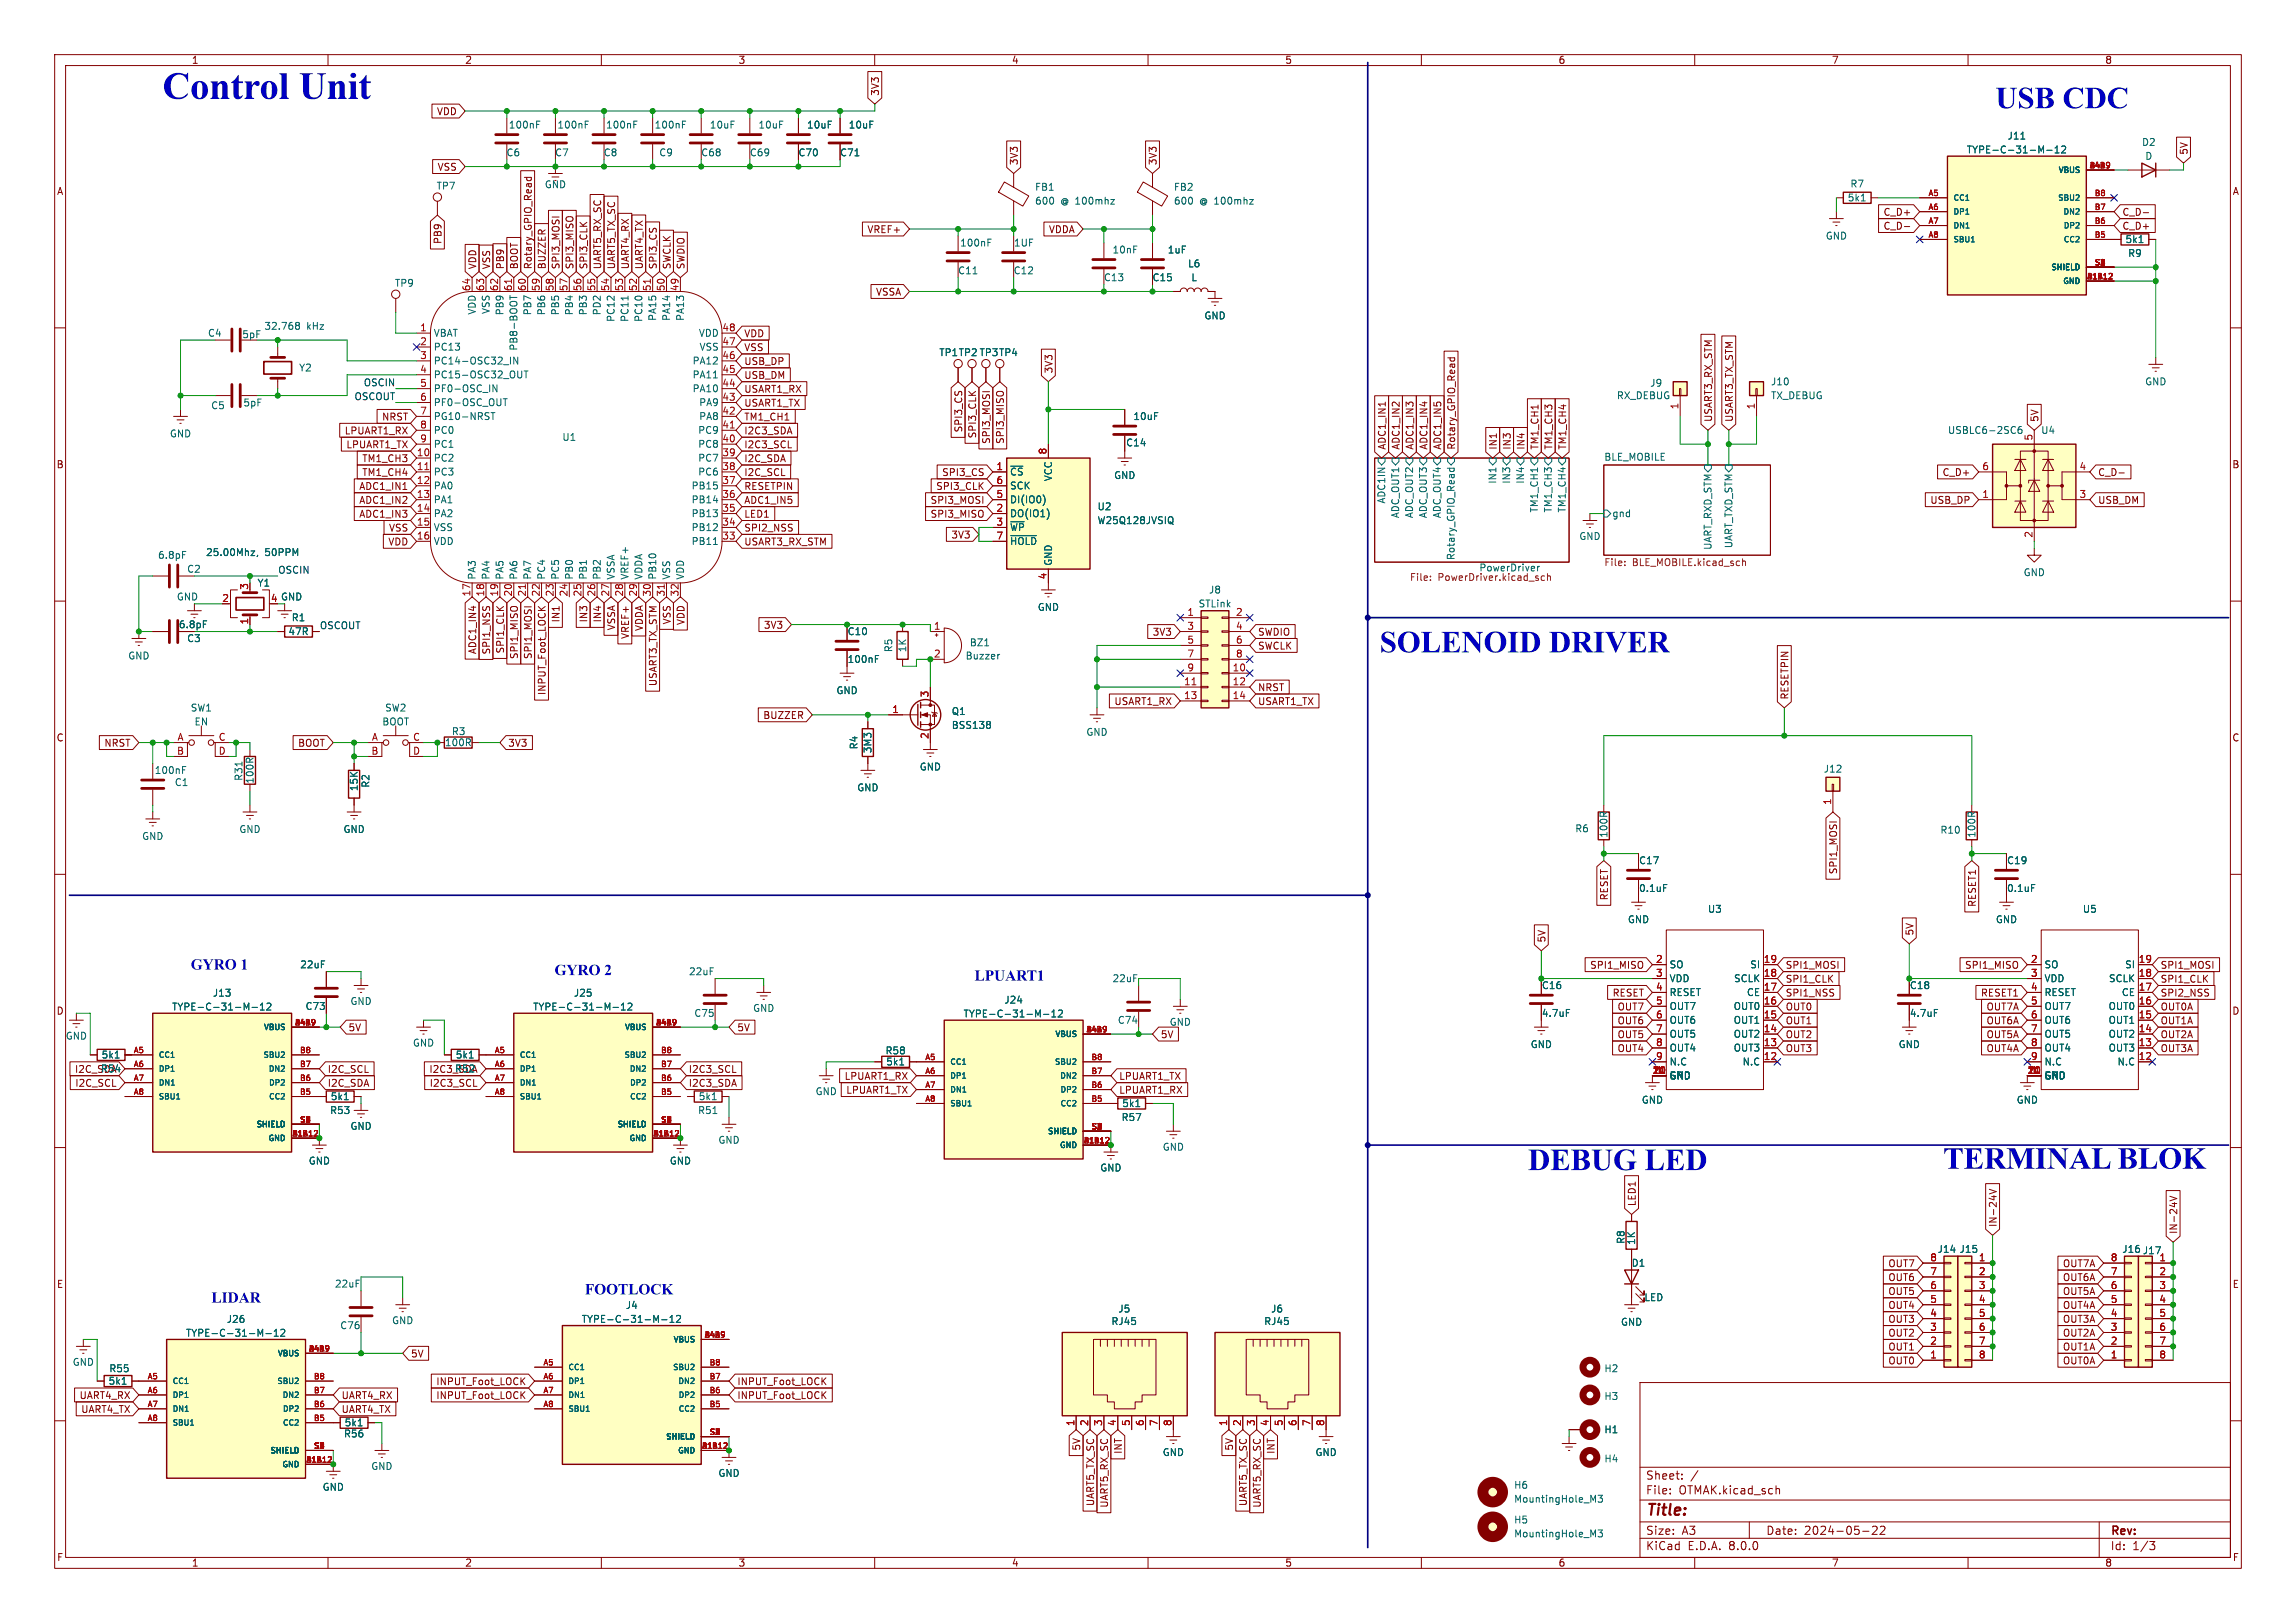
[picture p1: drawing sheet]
<svg xmlns="http://www.w3.org/2000/svg" width="420mm" height="297mm" viewBox="0 0 420 297" stroke-linecap="round" stroke-linejoin="round" font-family="sans-serif">
<defs><g id="words">
<text font-size="7" fill="#0000c2" x="29.7" y="18.9">ControlUnit</text>
<g font-size="5.6" fill="#0000c2">
<text x="365" y="21.3">USBCDC</text>
<text x="252.4" y="120.8">SOLENOID DRIVER</text>
<text x="279.5" y="215.6">DEBUG</text>
<text x="300.8" y="215.6">LED</text>
<text x="355.5" y="215.3">TERMINAL BLOK</text>
</g>
<g font-size="2.8" fill="#0000c2">
<text x="34.9" y="178.2">GYRO 1</text>
<text x="101.4" y="179.2">GYRO 2</text>
<text x="178.3" y="180.2">LPUART1</text>
<text x="38.7" y="239.1">LIDAR</text>
<text x="107" y="237.6">FOOTLOCK</text>
</g>
<text font-size="2.8" fill="#840000" x="301" y="277.9">Title:</text>
<g font-size="2.1" fill="#840000">
<text x="301" y="273.7">File:</text>
<text x="301" y="271">Sheet:</text>
<text x="307.1" y="273.7">OTMAK.kicad_sch</text>
<text x="301" y="281.1">Size:</text>
<text x="307.6" y="281.1">A3</text>
<text x="323" y="281.1">Date:</text>
<text x="330" y="281.1">2024-05-22</text>
<text x="386" y="281.3">Rev:</text>
<text x="301" y="283.9">KiCad</text>
<text x="308.7" y="283.9">E.D.A.</text>
<text x="316.3" y="283.9">8.0.0</text>
<text x="386" y="283.9">Id:</text>
<text x="390.1" y="283.9">1/3</text>
</g>
<g font-size="1.8" fill="#840000">
<text x="35" y="11.9">1</text>
<text x="85" y="11.9">2</text>
<text x="135" y="11.9">3</text>
<text x="185" y="11.9">4</text>
<text x="235" y="11.9">5</text>
<text x="285" y="11.9">6</text>
<text x="335" y="11.9">7</text>
<text x="385" y="11.9">8</text>
<text x="161" y="17.6" transform="rotate(-90 161 17.6)">3V3</text>
<text x="79.8" y="21.3">VDD</text>
<text x="400.4" y="28.4" transform="rotate(-90 400.4 28.4)">5V</text>
<text x="10.3" y="35.9">A</text>
<text x="80" y="31.4">VSS</text>
<text x="186.4" y="30.3" transform="rotate(-90 186.4 30.3)">3V3</text>
<text x="211.8" y="30.3" transform="rotate(-90 211.8 30.3)">3V3</text>
<text x="408.3" y="35.9">A</text>
<text x="344.4" y="39.7">C_D+</text>
<text x="388.1" y="39.7">C_D-</text>
<text x="81" y="44.8" transform="rotate(-90 81 44.8)">PB9</text>
<text x="158.6" y="42.9">VREF+</text>
<text x="191.8" y="42.9">VDDA</text>
<text x="344.4" y="42.2">C_D-</text>
<text x="388.1" y="42.2">C_D+</text>
<text x="87.3" y="49.4" transform="rotate(-90 87.3 49.4)">VDD</text>
<text x="89.9" y="49.4" transform="rotate(-90 89.9 49.4)">VSS</text>
<text x="92.4" y="49.4" transform="rotate(-90 92.4 49.4)">PB9</text>
<text x="94.9" y="49.4" transform="rotate(-90 94.9 49.4)">BOOT</text>
<text x="97.5" y="49.4" transform="rotate(-90 97.5 49.4)">Rotary_GPIO_Read</text>
<text x="100" y="49.4" transform="rotate(-90 100 49.4)">BUZZER</text>
<text x="102.6" y="49.4" transform="rotate(-90 102.6 49.4)">SPI3_MOSI</text>
<text x="105.1" y="49.4" transform="rotate(-90 105.1 49.4)">SPI3_MISO</text>
<text x="107.6" y="49.4" transform="rotate(-90 107.6 49.4)">SPI3_CLK</text>
<text x="110.2" y="49.4" transform="rotate(-90 110.2 49.4)">UART5_RX_SC</text>
<text x="112.7" y="49.4" transform="rotate(-90 112.7 49.4)">UART5_TX_SC</text>
<text x="115.3" y="49.4" transform="rotate(-90 115.3 49.4)">UART4_RX</text>
<text x="117.8" y="49.4" transform="rotate(-90 117.8 49.4)">UART4_TX</text>
<text x="120.3" y="49.4" transform="rotate(-90 120.3 49.4)">SPI3_CS</text>
<text x="122.9" y="49.4" transform="rotate(-90 122.9 49.4)">SWCLK</text>
<text x="125.4" y="49.4" transform="rotate(-90 125.4 49.4)">SWDIO</text>
<text x="160.1" y="54.3">VSSA</text>
<text x="136" y="64.5">VSS</text>
<text x="136" y="61.9">VDD</text>
<text x="136" y="69.5">USB_DM</text>
<text x="136" y="67">USB_DP</text>
<text x="192.7" y="68.4" transform="rotate(-90 192.7 68.4)">3V3</text>
<text x="69.8" y="77.2">NRST</text>
<text x="136" y="77.2">TM1_CH1</text>
<text x="136" y="72.1">USART1_RX</text>
<text x="136" y="74.6">USART1_TX</text>
<text x="313.4" y="77.3" transform="rotate(-90 313.4 77.3)">USART3_RX_STM</text>
<text x="317.2" y="77.3" transform="rotate(-90 317.2 77.3)">USART3_TX_STM</text>
<text x="373.1" y="77.3" transform="rotate(-90 373.1 77.3)">5V</text>
<text x="63" y="79.7">LPUART1_RX</text>
<text x="63.3" y="82.2">LPUART1_TX</text>
<text x="136" y="79.7">I2C3_SDA</text>
<text x="136" y="82.2">I2C3_SCL</text>
<text x="176.2" y="79.2" transform="rotate(-90 176.2 79.2)">SPI3_CS</text>
<text x="178.8" y="80.3" transform="rotate(-90 178.8 80.3)">SPI3_CLK</text>
<text x="181.3" y="81.3" transform="rotate(-90 181.3 81.3)">SPI3_MOSI</text>
<text x="183.8" y="81.3" transform="rotate(-90 183.8 81.3)">SPI3_MISO</text>
<text x="253.7" y="82.4" transform="rotate(-90 253.7 82.4)">ADC1_IN1</text>
<text x="256.2" y="82.4" transform="rotate(-90 256.2 82.4)">ADC1_IN2</text>
<text x="258.8" y="82.4" transform="rotate(-90 258.8 82.4)">ADC1_IN3</text>
<text x="261.3" y="82.4" transform="rotate(-90 261.3 82.4)">ADC1_IN4</text>
<text x="263.8" y="82.4" transform="rotate(-90 263.8 82.4)">ADC1_IN5</text>
<text x="266.4" y="82.4" transform="rotate(-90 266.4 82.4)">Rotary_GPIO_Read</text>
<text x="274" y="82.4" transform="rotate(-90 274 82.4)">IN1</text>
<text x="276.5" y="82.4" transform="rotate(-90 276.5 82.4)">IN3</text>
<text x="279.1" y="82.4" transform="rotate(-90 279.1 82.4)">IN4</text>
<text x="281.6" y="82.4" transform="rotate(-90 281.6 82.4)">TM1_CH1</text>
<text x="284.2" y="82.4" transform="rotate(-90 284.2 82.4)">TM1_CH3</text>
<text x="286.7" y="82.4" transform="rotate(-90 286.7 82.4)">TM1_CH4</text>
<text x="10.3" y="85.9">B</text>
<text x="65.6" y="89.9">ADC1_IN1</text>
<text x="66.2" y="84.8">TM1_CH3</text>
<text x="66.2" y="87.3">TM1_CH4</text>
<text x="136" y="84.8">I2C_SDA</text>
<text x="136" y="87.3">I2C_SCL</text>
<text x="136" y="89.9">RESETPIN</text>
<text x="171.1" y="89.9">SPI3_CLK</text>
<text x="172.2" y="87.3">SPI3_CS</text>
<text x="355.2" y="87.3">C_D+</text>
<text x="383.7" y="87.3">C_D-</text>
<text x="408.2" y="85.9">B</text>
<text x="65.6" y="94.9">ADC1_IN3</text>
<text x="65.6" y="92.4">ADC1_IN2</text>
<text x="136" y="92.4">ADC1_IN5</text>
<text x="136" y="94.9">LED1</text>
<text x="170.1" y="94.9">SPI3_MISO</text>
<text x="170.1" y="92.4">SPI3_MOSI</text>
<text x="353" y="92.4">USB_DP</text>
<text x="383.7" y="92.4">USB_DM</text>
<text x="70.9" y="100">VDD</text>
<text x="71.1" y="97.5">VSS</text>
<text x="136" y="100">USART3_RX_STM</text>
<text x="136" y="97.5">SPI2_NSS</text>
<text x="173.9" y="98.7">3V3</text>
<text x="102.6" y="114" transform="rotate(-90 102.6 114)">IN1</text>
<text x="107.6" y="114" transform="rotate(-90 107.6 114)">IN3</text>
<text x="110.2" y="114" transform="rotate(-90 110.2 114)">IN4</text>
<text x="32.6" y="115.2">6.8pF</text>
<text x="87.3" y="119.8" transform="rotate(-90 87.3 119.8)">ADC1_IN4</text>
<text x="89.9" y="119.9" transform="rotate(-90 89.9 119.9)">SPI1_NSS</text>
<text x="92.4" y="119.7" transform="rotate(-90 92.4 119.7)">SPI1_CLK</text>
<text x="112.7" y="115.4" transform="rotate(-90 112.7 115.4)">VSSA</text>
<text x="115.3" y="117" transform="rotate(-90 115.3 117)">VREF+</text>
<text x="117.8" y="115.6" transform="rotate(-90 117.8 115.6)">VDDA</text>
<text x="122.9" y="114.4" transform="rotate(-90 122.9 114.4)">VSS</text>
<text x="125.4" y="114.5" transform="rotate(-90 125.4 114.5)">VDD</text>
<text x="139.6" y="115.3">3V3</text>
<text x="210.8" y="116.5">3V3</text>
<text x="230" y="119.1">SWCLK</text>
<text x="230" y="116.5">SWDIO</text>
<text x="94.9" y="120.7" transform="rotate(-90 94.9 120.7)">SPI1_MISO</text>
<text x="97.5" y="120.7" transform="rotate(-90 97.5 120.7)">SPI1_MOSI</text>
<text x="120.3" y="125.7" transform="rotate(-90 120.3 125.7)">USART3_TX_STM</text>
<text x="100" y="127.3" transform="rotate(-90 100 127.3)">INPUT_Foot_LOCK</text>
<text x="139.5" y="131.8">BUZZER</text>
<text x="203.7" y="129.2">USART1_RX</text>
<text x="230" y="129.2">USART1_TX</text>
<text x="230" y="126.7">NRST</text>
<text x="327.3" y="128.1" transform="rotate(-90 327.3 128.1)">RESETPIN</text>
<text x="10.3" y="135.9">C</text>
<text x="19" y="136.8">NRST</text>
<text x="54.4" y="136.8">BOOT</text>
<text x="92.9" y="136.8">3V3</text>
<text x="408.2" y="135.9">C</text>
<text x="336.2" y="160.1" transform="rotate(-90 336.2 160.1)">SPI1_MOSI</text>
<text x="294.3" y="164.9" transform="rotate(-90 294.3 164.9)">RESET</text>
<text x="361.6" y="166.1" transform="rotate(-90 361.6 166.1)">RESET1</text>
<text x="282.9" y="172.6" transform="rotate(-90 282.9 172.6)">5V</text>
<text x="350.2" y="171.3" transform="rotate(-90 350.2 171.3)">5V</text>
<text x="290.8" y="177.5">SPI1_MISO</text>
<text x="326.6" y="177.5">SPI1_MOSI</text>
<text x="359.4" y="177.5">SPI1_MISO</text>
<text x="395.1" y="177.5">SPI1_MOSI</text>
<text x="10.3" y="185.9">D</text>
<text x="294.9" y="182.6">RESET</text>
<text x="295.8" y="185.1">OUT7</text>
<text x="326.6" y="185.1">OUT0</text>
<text x="326.6" y="182.6">SPI1_NSS</text>
<text x="326.6" y="180">SPI1_CLK</text>
<text x="362.3" y="182.6">RESET1</text>
<text x="363.3" y="185.1">OUT7A</text>
<text x="395.1" y="182.6">SPI2_NSS</text>
<text x="395.1" y="180">SPI1_CLK</text>
<text x="395.1" y="185.1">OUT0A</text>
<text x="408.2" y="185.9">D</text>
<text x="63.7" y="188.9">5V</text>
<text x="134.8" y="188.9">5V</text>
<text x="212.2" y="190.2">5V</text>
<text x="295.8" y="190.2">OUT5</text>
<text x="295.8" y="187.6">OUT6</text>
<text x="326.6" y="190.2">OUT2</text>
<text x="326.6" y="187.6">OUT1</text>
<text x="363.3" y="187.6">OUT6A</text>
<text x="363.3" y="190.2">OUT5A</text>
<text x="395.1" y="190.2">OUT2A</text>
<text x="395.1" y="187.6">OUT1A</text>
<text x="13.6" y="196.5">I2C_SDA</text>
<text x="59.8" y="196.5">I2C_SCL</text>
<text x="78.4" y="196.5">I2C3_SDA</text>
<text x="125.9" y="196.5">I2C3_SCL</text>
<text x="154.4" y="197.8">LPUART1_RX</text>
<text x="204.6" y="197.8">LPUART1_TX</text>
<text x="295.8" y="192.7">OUT4</text>
<text x="326.6" y="192.7">OUT3</text>
<text x="363.3" y="192.7">OUT4A</text>
<text x="395.1" y="192.7">OUT3A</text>
<text x="13.7" y="199.1">I2C_SCL</text>
<text x="59.8" y="199.1">I2C_SDA</text>
<text x="78.5" y="199.1">I2C3_SCL</text>
<text x="125.9" y="199.1">I2C3_SDA</text>
<text x="154.7" y="200.3">LPUART1_TX</text>
<text x="204.6" y="200.3">LPUART1_RX</text>
<text x="299.4" y="220.8" transform="rotate(-90 299.4 220.8)">LED1</text>
<text x="365.4" y="224.6" transform="rotate(-90 365.4 224.6)">IN-24V</text>
<text x="398.5" y="225.9" transform="rotate(-90 398.5 225.9)">IN-24V</text>
<text x="345.3" y="232.1">OUT7</text>
<text x="377.3" y="232.1">OUT7A</text>
<text x="10.3" y="235.9">E</text>
<text x="345.3" y="239.7">OUT4</text>
<text x="345.3" y="237.2">OUT5</text>
<text x="345.3" y="234.6">OUT6</text>
<text x="377.3" y="237.2">OUT5A</text>
<text x="377.3" y="234.6">OUT6A</text>
<text x="377.3" y="239.7">OUT4A</text>
<text x="408.3" y="235.9">E</text>
<text x="345.3" y="244.8">OUT2</text>
<text x="345.3" y="242.3">OUT3</text>
<text x="377.3" y="242.3">OUT3A</text>
<text x="377.3" y="244.8">OUT2A</text>
<text x="75.1" y="248.6">5V</text>
<text x="345.3" y="247.3">OUT1</text>
<text x="345.3" y="249.9">OUT0</text>
<text x="377.3" y="247.3">OUT1A</text>
<text x="377.3" y="249.9">OUT0A</text>
<text x="14.5" y="256.2">UART4_RX</text>
<text x="62.4" y="256.2">UART4_RX</text>
<text x="79.7" y="256.2">INPUT_Foot_LOCK</text>
<text x="79.7" y="253.7">INPUT_Foot_LOCK</text>
<text x="134.8" y="253.7">INPUT_Foot_LOCK</text>
<text x="134.8" y="256.2">INPUT_Foot_LOCK</text>
<text x="14.8" y="258.8">UART4_TX</text>
<text x="62.4" y="258.8">UART4_TX</text>
<text x="197.8" y="265.6" transform="rotate(-90 197.8 265.6)">5V</text>
<text x="205.4" y="266.2" transform="rotate(-90 205.4 266.2)">INT</text>
<text x="225.7" y="265.6" transform="rotate(-90 225.7 265.6)">5V</text>
<text x="233.4" y="266.2" transform="rotate(-90 233.4 266.2)">INT</text>
<text x="200.3" y="275.7" transform="rotate(-90 200.3 275.7)">UART5_TX_SC</text>
<text x="228.3" y="275.7" transform="rotate(-90 228.3 275.7)">UART5_TX_SC</text>
<text x="202.9" y="276" transform="rotate(-90 202.9 276)">UART5_RX_SC</text>
<text x="230.8" y="276" transform="rotate(-90 230.8 276)">UART5_RX_SC</text>
<text x="10.3" y="285.9">F</text>
<text x="35" y="286.9">1</text>
<text x="85" y="286.9">2</text>
<text x="135" y="286.9">3</text>
<text x="185" y="286.9">4</text>
<text x="235" y="286.9">5</text>
<text x="285" y="286.9">6</text>
<text x="335" y="286.9">7</text>
<text x="385" y="286.9">8</text>
<text x="408.3" y="285.9">F</text>
</g>
<g font-size="1.8" fill="#006464">
<text x="93" y="23.7">100nF</text>
<text x="101.9" y="23.7">100nF</text>
<text x="110.8" y="23.7">100nF</text>
<text x="119.7" y="23.7">100nF</text>
<text x="129.8" y="23.7">10uF</text>
<text x="138.6" y="23.7">10uF</text>
<text x="147.5" y="23.7">10uF</text>
<text x="155.2" y="23.7">10uF</text>
<text x="92.6" y="28.8">C6</text>
<text x="101.4" y="28.8">C7</text>
<text x="110.3" y="28.8">C8</text>
<text x="120.5" y="28.8">C9</text>
<text x="128.2" y="28.8">C68</text>
<text x="137.1" y="28.8">C69</text>
<text x="146" y="28.8">C70</text>
<text x="153.6" y="28.8">C71</text>
<text x="359.7" y="28.3">TYPE-C-31-M-12</text>
<text x="367.1" y="25.7">J11</text>
<text x="391.7" y="26.9">D2</text>
<text x="392.3" y="29.4">D</text>
<text x="79.8" y="34.9">TP7</text>
<text x="99.6" y="34.6">GND</text>
<text x="189.2" y="35.1">FB1</text>
<text x="214.6" y="35.1">FB2</text>
<text x="338.4" y="34.5">R7</text>
<text x="189.2" y="37.6">600</text>
<text x="194" y="37.6">@ 100mhz</text>
<text x="214.6" y="37.6">600</text>
<text x="219.4" y="37.6">@ 100mhz</text>
<text x="337.9" y="37.1">5k1</text>
<text x="175.5" y="45.3">100nF</text>
<text x="185.4" y="45.3">1UF</text>
<text x="203.4" y="46.6">10nF</text>
<text x="213.5" y="46.6">1uF</text>
<text x="333.9" y="44">GND</text>
<text x="388.7" y="44.7">5k1</text>
<text x="389.2" y="47.2">R9</text>
<text x="72.1" y="52.7">TP9</text>
<text x="175.2" y="50.4">C11</text>
<text x="185.3" y="50.4">C12</text>
<text x="201.8" y="51.7">C13</text>
<text x="210.7" y="51.7">C15</text>
<text x="217.2" y="49.1">L6</text>
<text x="217.8" y="51.7">L</text>
<text x="87.2" y="57.7" transform="rotate(-90 87.2 57.7)">VDD</text>
<text x="89.8" y="57.6" transform="rotate(-90 89.8 57.6)">VSS</text>
<text x="92.3" y="57.8" transform="rotate(-90 92.3 57.8)">PB9</text>
<text x="97.4" y="57.8" transform="rotate(-90 97.4 57.8)">PB7</text>
<text x="99.9" y="57.8" transform="rotate(-90 99.9 57.8)">PB6</text>
<text x="102.5" y="57.8" transform="rotate(-90 102.5 57.8)">PB5</text>
<text x="105" y="57.8" transform="rotate(-90 105 57.8)">PB4</text>
<text x="107.5" y="57.8" transform="rotate(-90 107.5 57.8)">PB3</text>
<text x="110.1" y="57.8" transform="rotate(-90 110.1 57.8)">PD2</text>
<text x="112.6" y="59" transform="rotate(-90 112.6 59)">PC12</text>
<text x="115.2" y="59" transform="rotate(-90 115.2 59)">PC11</text>
<text x="117.7" y="59" transform="rotate(-90 117.7 59)">PC10</text>
<text x="120.2" y="58.8" transform="rotate(-90 120.2 58.8)">PA15</text>
<text x="122.8" y="58.8" transform="rotate(-90 122.8 58.8)">PA14</text>
<text x="125.3" y="58.8" transform="rotate(-90 125.3 58.8)">PA13</text>
<text x="220.2" y="58.6">GND</text>
<text x="37.9" y="61.8">C4</text>
<text x="44.2" y="62.1">5pF</text>
<text x="48.3" y="60.6">32.768</text>
<text x="56.1" y="60.6">kHz</text>
<text x="79.2" y="61.8">VBAT</text>
<text x="79.2" y="64.4">PC13</text>
<text x="94.8" y="64.3" transform="rotate(-90 94.8 64.3)">PB8-BOOT</text>
<text x="127.7" y="61.8">VDD</text>
<text x="127.9" y="64.4">VSS</text>
<text x="171.7" y="65.4">TP1 TP2 TP3 TP4</text>
<text x="54.6" y="68.2">Y2</text>
<text x="79.2" y="66.9">PC14-OSC32_IN</text>
<text x="79.2" y="69.4">PC15-OSC32_OUT</text>
<text x="79.2" y="72">PF0-OSC_IN</text>
<text x="126.6" y="72">PA10</text>
<text x="126.6" y="69.4">PA11</text>
<text x="126.6" y="66.9">PA12</text>
<text x="301.8" y="71">J9</text>
<text x="323.9" y="70.7">J10</text>
<text x="392.3" y="70.7">GND</text>
<text x="38.5" y="75.1">C5</text>
<text x="44.4" y="74.6">5pF</text>
<text x="79.2" y="74.5">PF0-OSC_OUT</text>
<text x="79.2" y="77.1">PG10-NRST</text>
<text x="127.8" y="77.1">PA8</text>
<text x="127.8" y="74.5">PA9</text>
<text x="207.2" y="77.1">10uF</text>
<text x="295.7" y="73.3">RX_DEBUG</text>
<text x="323.9" y="73.3">TX_DEBUG</text>
<text x="31" y="80.2">GND</text>
<text x="79.2" y="79.6">PC0</text>
<text x="79.2" y="82.1">PC1</text>
<text x="102.8" y="80.9">U1</text>
<text x="127.6" y="82.1">PC8</text>
<text x="127.6" y="79.6">PC9</text>
<text x="205.9" y="81.9">C14</text>
<text x="356.2" y="79.6">USBLC6-2SC6</text>
<text x="373.3" y="79.6">U4</text>
<text x="79.2" y="84.7">PC2</text>
<text x="79.2" y="87.2">PC3</text>
<text x="79.2" y="89.8">PA0</text>
<text x="126.4" y="89.8">PB15</text>
<text x="127.6" y="87.2">PC6</text>
<text x="127.6" y="84.7">PC7</text>
<text x="184.7" y="87.2">~{CS}</text>
<text x="184.7" y="89.8">SCK</text>
<text x="192.6" y="88.2" transform="rotate(-90 192.6 88.2)">VCC</text>
<text x="203.7" y="87.9">GND</text>
<text x="273.9" y="88.6" transform="rotate(-90 273.9 88.6)">IN1</text>
<text x="276.5" y="88.6" transform="rotate(-90 276.5 88.6)">IN3</text>
<text x="279" y="88.6" transform="rotate(-90 279 88.6)">IN4</text>
<text x="293.4" y="84.4">BLE_MOBILE</text>
<text x="79.2" y="92.3">PA1</text>
<text x="79.2" y="94.8">PA2</text>
<text x="126.4" y="94.8">PB13</text>
<text x="126.4" y="92.3">PB14</text>
<text x="184.7" y="94.8">DO(IO1)</text>
<text x="184.7" y="92.3">DI(IO0)</text>
<text x="200.7" y="93.6">U2</text>
<text x="253.6" y="92.3" transform="rotate(-90 253.6 92.3)">ADC1IN</text>
<text x="256.1" y="94.9" transform="rotate(-90 256.1 94.9)">ADC_OUT1</text>
<text x="258.7" y="94.9" transform="rotate(-90 258.7 94.9)">ADC_OUT2</text>
<text x="261.2" y="94.9" transform="rotate(-90 261.2 94.9)">ADC_OUT3</text>
<text x="263.8" y="94.9" transform="rotate(-90 263.8 94.9)">ADC_OUT4</text>
<text x="281.5" y="93.9" transform="rotate(-90 281.5 93.9)">TM1_CH1</text>
<text x="284.1" y="93.9" transform="rotate(-90 284.1 93.9)">TM1_CH3</text>
<text x="286.6" y="93.9" transform="rotate(-90 286.6 93.9)">TM1_CH4</text>
<text x="294.8" y="94.8">gnd</text>
<text x="37.6" y="102">25.00Mhz,</text>
<text x="48.4" y="102">50PPM</text>
<text x="79.2" y="97.4">VSS</text>
<text x="79.2" y="99.9">VDD</text>
<text x="126.4" y="99.9">PB11</text>
<text x="126.4" y="97.4">PB12</text>
<text x="184.7" y="97.4">~{WP}</text>
<text x="184.7" y="99.9">~{HOLD}</text>
<text x="200.7" y="96.1">W25Q128JVSIQ</text>
<text x="288.8" y="99">GND</text>
<text x="313.3" y="100.7" transform="rotate(-90 313.3 100.7)">UART_RXD_STM</text>
<text x="317.1" y="100.4" transform="rotate(-90 317.1 100.4)">UART_TXD_STM</text>
<text x="28.8" y="102.5">6.8pF</text>
<text x="34.1" y="105">C2</text>
<text x="47" y="107.5">Y1</text>
<text x="87.2" y="106.2" transform="rotate(-90 87.2 106.2)">PA3</text>
<text x="89.8" y="106.2" transform="rotate(-90 89.8 106.2)">PA4</text>
<text x="92.3" y="106.2" transform="rotate(-90 92.3 106.2)">PA5</text>
<text x="94.8" y="106.2" transform="rotate(-90 94.8 106.2)">PA6</text>
<text x="97.4" y="106.2" transform="rotate(-90 97.4 106.2)">PA7</text>
<text x="99.9" y="106.2" transform="rotate(-90 99.9 106.2)">PC4</text>
<text x="102.5" y="106.2" transform="rotate(-90 102.5 106.2)">PC5</text>
<text x="105" y="106.2" transform="rotate(-90 105 106.2)">PB0</text>
<text x="107.5" y="106.2" transform="rotate(-90 107.5 106.2)">PB1</text>
<text x="110.1" y="106.2" transform="rotate(-90 110.1 106.2)">PB2</text>
<text x="112.6" y="106.2" transform="rotate(-90 112.6 106.2)">VSSA</text>
<text x="115.2" y="106.2" transform="rotate(-90 115.2 106.2)">VREF+</text>
<text x="117.7" y="106.2" transform="rotate(-90 117.7 106.2)">VDDA</text>
<text x="120.2" y="106.2" transform="rotate(-90 120.2 106.2)">PB10</text>
<text x="122.8" y="106.2" transform="rotate(-90 122.8 106.2)">VSS</text>
<text x="125.3" y="106.2" transform="rotate(-90 125.3 106.2)">VDD</text>
<text x="192.6" y="103.6" transform="rotate(-90 192.6 103.6)">GND</text>
<text x="266.3" y="102.6" transform="rotate(-90 266.3 102.6)">Rotary_GPIO_Read</text>
<text x="370.1" y="105.6">GND</text>
<text x="32.3" y="110.1">GND</text>
<text x="53.3" y="113.9">R1</text>
<text x="189.7" y="112">GND</text>
<text x="219.2" y="111.4">STLink</text>
<text x="221.1" y="108.8">J8</text>
<text x="34.1" y="117.7">C3</text>
<text x="52.7" y="116.4">47R</text>
<text x="154.9" y="116.4">C10</text>
<text x="163.4" y="119.5" transform="rotate(-90 163.4 119.5)">R5</text>
<text x="166" y="119.5" transform="rotate(-90 166 119.5)">1K</text>
<text x="177.3" y="118.5">BZ1</text>
<text x="23.4" y="120.9">GND</text>
<text x="154.9" y="121.5">100nF</text>
<text x="176.5" y="120.9">Buzzer</text>
<text x="34.8" y="130.4">SW1</text>
<text x="70.4" y="130.4">SW2</text>
<text x="152.9" y="127.2">GND</text>
<text x="174" y="131">Q1</text>
<text x="35.5" y="132.9">EN</text>
<text x="69.8" y="132.9">BOOT</text>
<text x="81.3" y="136.8">100R</text>
<text x="82.6" y="134.7">R3</text>
<text x="157.1" y="137.2" transform="rotate(-90 157.1 137.2)">R4</text>
<text x="159.6" y="137.9" transform="rotate(-90 159.6 137.9)">3M3</text>
<text x="174" y="133.6">BSS138</text>
<text x="198.6" y="134.8">GND</text>
<text x="28.2" y="141.8">100nF</text>
<text x="44.6" y="143" transform="rotate(-90 44.6 143)">R31</text>
<text x="46.6" y="143.5" transform="rotate(-90 46.6 143.5)">100R</text>
<text x="168.1" y="141.2">GND</text>
<text x="333.5" y="141.6">J12</text>
<text x="31.9" y="144">C1</text>
<text x="65.6" y="144.9" transform="rotate(-90 65.6 144.9)">15K</text>
<text x="67.8" y="144.2" transform="rotate(-90 67.8 144.2)">R2</text>
<text x="156.7" y="145">GND</text>
<text x="25.9" y="153.9">GND</text>
<text x="43.7" y="152.6">GND</text>
<text x="62.7" y="152.6">GND</text>
<text x="288" y="152.5">R6</text>
<text x="294.2" y="153.4" transform="rotate(-90 294.2 153.4)">100R</text>
<text x="354.8" y="152.8">R10</text>
<text x="361.5" y="153.4" transform="rotate(-90 361.5 153.4)">100R</text>
<text x="299.7" y="158.3">C17</text>
<text x="367" y="158.3">C19</text>
<text x="299.7" y="163.4">0.1uF</text>
<text x="312.3" y="167.2">U3</text>
<text x="367" y="163.4">0.1uF</text>
<text x="380.9" y="167.2">U5</text>
<text x="297.7" y="169.1">GND</text>
<text x="365" y="169.1">GND</text>
<text x="54.8" y="177.4">22uF</text>
<text x="125.9" y="178.7">22uF</text>
<text x="203.4" y="179.9">22uF</text>
<text x="305.3" y="177.4">SO</text>
<text x="305.3" y="179.9">VDD</text>
<text x="317.1" y="179.9">SCLK</text>
<text x="320.1" y="177.4">SI</text>
<text x="373.9" y="177.4">SO</text>
<text x="373.9" y="179.9">VDD</text>
<text x="385.7" y="179.9">SCLK</text>
<text x="388.6" y="177.4">SI</text>
<text x="31.4" y="185.1">TYPE-C-31-M-12</text>
<text x="38.8" y="182.6">J13</text>
<text x="55.8" y="185">C73</text>
<text x="64" y="184.1">GND</text>
<text x="97.4" y="185.1">TYPE-C-31-M-12</text>
<text x="104.9" y="182.6">J25</text>
<text x="137.7" y="185.4">GND</text>
<text x="183.6" y="183.9">J24</text>
<text x="282" y="181.2">C16</text>
<text x="305.3" y="182.5">RESET</text>
<text x="305.3" y="185">OUT7</text>
<text x="317" y="185">OUT0</text>
<text x="319.5" y="182.5">CE</text>
<text x="349.3" y="181.2">C18</text>
<text x="373.9" y="182.5">RESET</text>
<text x="373.9" y="185">OUT7</text>
<text x="385.6" y="185">OUT0</text>
<text x="388" y="182.5">CE</text>
<text x="11.9" y="190.4">GND</text>
<text x="75.4" y="191.7">GND</text>
<text x="126.9" y="186.3">C75</text>
<text x="176.2" y="186.4">TYPE-C-31-M-12</text>
<text x="204.4" y="187.6">C74</text>
<text x="213.9" y="187.9">GND</text>
<text x="279.9" y="192">GND</text>
<text x="282" y="186.3">4.7uF</text>
<text x="305.3" y="187.6">OUT6</text>
<text x="305.3" y="190.1">OUT5</text>
<text x="317" y="190.1">OUT2</text>
<text x="317" y="187.6">OUT1</text>
<text x="347.2" y="192">GND</text>
<text x="349.3" y="186.3">4.7uF</text>
<text x="373.9" y="187.6">OUT6</text>
<text x="373.9" y="190.1">OUT5</text>
<text x="385.6" y="190.1">OUT2</text>
<text x="385.6" y="187.6">OUT1</text>
<text x="18.4" y="196.4">R54</text>
<text x="18.5" y="193.9">5k1</text>
<text x="83.1" y="196.4">R52</text>
<text x="83.3" y="193.9">5k1</text>
<text x="161.9" y="193.1">R58</text>
<text x="162" y="195.2">5k1</text>
<text x="305.3" y="197.7">GND</text>
<text x="305.3" y="197.7">EP</text>
<text x="305.3" y="192.6">OUT4</text>
<text x="305.3" y="195.2">N.C</text>
<text x="317" y="192.6">OUT3</text>
<text x="318.7" y="195.2">N.C</text>
<text x="373.9" y="197.7">GND</text>
<text x="373.9" y="197.7">EP</text>
<text x="373.9" y="192.6">OUT4</text>
<text x="373.9" y="195.2">N.C</text>
<text x="385.6" y="192.6">OUT3</text>
<text x="387.2" y="195.2">N.C</text>
<text x="60.4" y="201.5">5k1</text>
<text x="127.7" y="201.5">5k1</text>
<text x="149.1" y="200.6">GND</text>
<text x="205.2" y="202.8">5k1</text>
<text x="300.2" y="202.2">GND</text>
<text x="368.8" y="202.2">GND</text>
<text x="60.3" y="204.1">R53</text>
<text x="64" y="207">GND</text>
<text x="127.6" y="204.1">R51</text>
<text x="131.3" y="209.5">GND</text>
<text x="205.1" y="205.3">R57</text>
<text x="56.4" y="213.3">GND</text>
<text x="122.4" y="213.3">GND</text>
<text x="201.2" y="214.6">GND</text>
<text x="212.6" y="210.8">GND</text>
<text x="297.4" y="227.7" transform="rotate(-90 297.4 227.7)">R8</text>
<text x="299.3" y="227.9" transform="rotate(-90 299.3 227.9)">1K</text>
<text x="298.4" y="232">D1</text>
<text x="354.3" y="229.5">J14 J15</text>
<text x="388.1" y="229.5">J16 J17</text>
<text x="61.2" y="235.8">22uF</text>
<text x="114.4" y="239.7">J4</text>
<text x="300.7" y="238.3">LED</text>
<text x="33.9" y="244.8">TYPE-C-31-M-12</text>
<text x="41.4" y="242.3">J26</text>
<text x="62.1" y="243.4">C76</text>
<text x="71.6" y="242.5">GND</text>
<text x="106.3" y="242.3">TYPE-C-31-M-12</text>
<text x="203.2" y="242.7">RJ45</text>
<text x="204.5" y="240.4">J5</text>
<text x="231.1" y="242.7">RJ45</text>
<text x="232.4" y="240.4">J6</text>
<text x="296.4" y="242.8">GND</text>
<text x="13.2" y="250.1">GND</text>
<text x="19.9" y="251.3">R55</text>
<text x="293.4" y="251.3">H2</text>
<text x="19.8" y="253.6">5k1</text>
<text x="293.4" y="256.4">H3</text>
<text x="62.8" y="263.2">R56</text>
<text x="62.9" y="261.2">5k1</text>
<text x="293.4" y="262.5">H1</text>
<text x="67.8" y="269.2">GND</text>
<text x="212.6" y="266.6">GND</text>
<text x="240.5" y="266.6">GND</text>
<text x="293.4" y="267.8">H4</text>
<text x="58.9" y="273">GND</text>
<text x="131.3" y="270.5">GND</text>
<text x="276.9" y="272.6">H6</text>
<text x="276.9" y="275.2">MountingHole_M3</text>
<text x="276.9" y="279">H5</text>
<text x="276.9" y="281.5">MountingHole_M3</text>
</g>
<g font-size="1.8" fill="#a90000">
<text x="86.1" y="53.4" transform="rotate(-90 86.1 53.4)">64</text>
<text x="88.6" y="53.4" transform="rotate(-90 88.6 53.4)">63</text>
<text x="91.2" y="53.4" transform="rotate(-90 91.2 53.4)">62</text>
<text x="93.7" y="53.4" transform="rotate(-90 93.7 53.4)">61</text>
<text x="96.3" y="53.4" transform="rotate(-90 96.3 53.4)">60</text>
<text x="98.8" y="53.4" transform="rotate(-90 98.8 53.4)">59</text>
<text x="101.3" y="53.4" transform="rotate(-90 101.3 53.4)">58</text>
<text x="103.9" y="53.4" transform="rotate(-90 103.9 53.4)">57</text>
<text x="106.4" y="53.4" transform="rotate(-90 106.4 53.4)">56</text>
<text x="109" y="53.4" transform="rotate(-90 109 53.4)">55</text>
<text x="111.5" y="53.4" transform="rotate(-90 111.5 53.4)">54</text>
<text x="114" y="53.4" transform="rotate(-90 114 53.4)">53</text>
<text x="116.6" y="53.4" transform="rotate(-90 116.6 53.4)">52</text>
<text x="119.1" y="53.4" transform="rotate(-90 119.1 53.4)">51</text>
<text x="121.7" y="53.4" transform="rotate(-90 121.7 53.4)">50</text>
<text x="124.2" y="53.4" transform="rotate(-90 124.2 53.4)">49</text>
<text x="76.8" y="60.7">1</text>
<text x="76.8" y="63.2">2</text>
<text x="76.8" y="65.8">3</text>
<text x="132" y="65.8">46</text>
<text x="132" y="63.2">47</text>
<text x="132" y="60.7">48</text>
<text x="76.8" y="68.3">4</text>
<text x="76.8" y="70.9">5</text>
<text x="132" y="70.9">44</text>
<text x="132" y="68.3">45</text>
<text x="76.8" y="73.4">6</text>
<text x="76.8" y="75.9">7</text>
<text x="132" y="75.9">42</text>
<text x="132" y="73.4">43</text>
<text x="307.1" y="75" transform="rotate(-90 307.1 75)">1</text>
<text x="321.1" y="75" transform="rotate(-90 321.1 75)">1</text>
<text x="76.2" y="83.6">10</text>
<text x="76.8" y="78.5">8</text>
<text x="76.8" y="81">9</text>
<text x="132" y="83.6">39</text>
<text x="132" y="81">40</text>
<text x="132" y="78.5">41</text>
<text x="191.5" y="83.3" transform="rotate(-90 191.5 83.3)">8</text>
<text x="371.9" y="80.7" transform="rotate(-90 371.9 80.7)">5</text>
<text x="76.2" y="86.1">11</text>
<text x="76.2" y="88.6">12</text>
<text x="132" y="88.6">37</text>
<text x="132" y="86.1">38</text>
<text x="182.2" y="86.1">1</text>
<text x="182.2" y="88.6">6</text>
<text x="362.5" y="86.1">6</text>
<text x="380.3" y="86.1">4</text>
<text x="76.2" y="91.2">13</text>
<text x="76.2" y="93.7">14</text>
<text x="132" y="93.7">35</text>
<text x="132" y="91.2">36</text>
<text x="182.2" y="93.7">2</text>
<text x="182.2" y="91.2">5</text>
<text x="362.5" y="91.2">1</text>
<text x="380.3" y="91.2">3</text>
<text x="76.2" y="96.3">15</text>
<text x="76.2" y="98.8">16</text>
<text x="132" y="98.8">33</text>
<text x="132" y="96.3">34</text>
<text x="182.2" y="96.3">3</text>
<text x="182.2" y="98.8">7</text>
<text x="371.9" y="98.5" transform="rotate(-90 371.9 98.5)">2</text>
<text x="191.5" y="106.1" transform="rotate(-90 191.5 106.1)">4</text>
<text x="40.6" y="110.2">2</text>
<text x="45.5" y="108" transform="rotate(-90 45.5 108)">3</text>
<text x="49.5" y="110.2">4 GND</text>
<text x="86.1" y="109.3" transform="rotate(-90 86.1 109.3)">17</text>
<text x="88.6" y="109.3" transform="rotate(-90 88.6 109.3)">18</text>
<text x="91.2" y="109.3" transform="rotate(-90 91.2 109.3)">19</text>
<text x="93.7" y="109.3" transform="rotate(-90 93.7 109.3)">20</text>
<text x="96.3" y="109.3" transform="rotate(-90 96.3 109.3)">21</text>
<text x="98.8" y="109.3" transform="rotate(-90 98.8 109.3)">22</text>
<text x="101.3" y="109.3" transform="rotate(-90 101.3 109.3)">23</text>
<text x="103.9" y="109.3" transform="rotate(-90 103.9 109.3)">24</text>
<text x="106.4" y="109.3" transform="rotate(-90 106.4 109.3)">25</text>
<text x="109" y="109.3" transform="rotate(-90 109 109.3)">26</text>
<text x="111.5" y="109.3" transform="rotate(-90 111.5 109.3)">27</text>
<text x="114" y="109.3" transform="rotate(-90 114 109.3)">28</text>
<text x="116.6" y="109.3" transform="rotate(-90 116.6 109.3)">29</text>
<text x="119.1" y="109.3" transform="rotate(-90 119.1 109.3)">30</text>
<text x="121.7" y="109.3" transform="rotate(-90 121.7 109.3)">31</text>
<text x="124.2" y="109.3" transform="rotate(-90 124.2 109.3)">32</text>
<text x="217.1" y="112.8">1</text>
<text x="226" y="112.8">2</text>
<text x="45.5" y="114.4" transform="rotate(-90 45.5 114.4)">1</text>
<text x="170.7" y="115.3">1</text>
<text x="217.1" y="115.3">3</text>
<text x="217.1" y="117.9">5</text>
<text x="226" y="115.3">4</text>
<text x="226" y="117.9">6</text>
<text x="170.7" y="120.4">2</text>
<text x="216.5" y="125.5">11</text>
<text x="217.1" y="120.4">7</text>
<text x="217.1" y="122.9">9</text>
<text x="225.4" y="122.9">10</text>
<text x="225.4" y="125.5">12</text>
<text x="226" y="120.4">8</text>
<text x="163.1" y="130.6">1</text>
<text x="169.9" y="127.7" transform="rotate(-90 169.9 127.7)">3</text>
<text x="216.5" y="128">13</text>
<text x="225.4" y="128">14</text>
<text x="32.4" y="135.6">A</text>
<text x="39.9" y="135.6">C</text>
<text x="67.9" y="135.6">A</text>
<text x="75.5" y="135.6">C</text>
<text x="169.9" y="135.3" transform="rotate(-90 169.9 135.3)">2</text>
<text x="32.3" y="138.2">B</text>
<text x="39.9" y="138.2">D</text>
<text x="67.8" y="138.2">B</text>
<text x="75.5" y="138.2">D</text>
<text x="335" y="147.4" transform="rotate(-90 335 147.4)">1</text>
<text x="302.8" y="176.3">2</text>
<text x="302.8" y="178.8">3</text>
<text x="322.5" y="178.8">18</text>
<text x="322.5" y="176.3">19</text>
<text x="371.4" y="176.3">2</text>
<text x="371.4" y="178.8">3</text>
<text x="391.1" y="178.8">18</text>
<text x="391.1" y="176.3">19</text>
<text x="302.8" y="181.4">4</text>
<text x="302.8" y="183.9">5</text>
<text x="322.5" y="183.9">16</text>
<text x="322.5" y="181.4">17</text>
<text x="371.4" y="181.4">4</text>
<text x="371.4" y="183.9">5</text>
<text x="391.1" y="183.9">16</text>
<text x="391.1" y="181.4">17</text>
<text x="302.8" y="186.4">6</text>
<text x="302.8" y="189">7</text>
<text x="302.8" y="191.5">8</text>
<text x="322.5" y="191.5">13</text>
<text x="322.5" y="189">14</text>
<text x="322.5" y="186.4">15</text>
<text x="371.4" y="186.4">6</text>
<text x="371.4" y="189">7</text>
<text x="371.4" y="191.5">8</text>
<text x="391.1" y="191.5">13</text>
<text x="391.1" y="189">14</text>
<text x="391.1" y="186.4">15</text>
<text x="302.2" y="196.6">10</text>
<text x="302.8" y="196.6">11</text>
<text x="302.8" y="194.1">9</text>
<text x="303.2" y="196.6">1</text>
<text x="322.5" y="194.1">12</text>
<text x="370.8" y="196.6">10</text>
<text x="371.4" y="196.6">11</text>
<text x="371.4" y="194.1">9</text>
<text x="391.1" y="194.1">12</text>
<text x="353" y="233.4">7</text>
<text x="353" y="230.9">8</text>
<text x="361.9" y="230.9">1</text>
<text x="361.9" y="233.4">2</text>
<text x="386" y="233.4">7</text>
<text x="386" y="230.9">8</text>
<text x="394.9" y="230.9">1</text>
<text x="394.9" y="233.4">2</text>
<text x="353" y="238.5">5</text>
<text x="353" y="236">6</text>
<text x="361.9" y="236">3</text>
<text x="361.9" y="238.5">4</text>
<text x="386" y="238.5">5</text>
<text x="386" y="236">6</text>
<text x="394.9" y="236">3</text>
<text x="394.9" y="238.5">4</text>
<text x="353" y="243.6">3</text>
<text x="353" y="241">4</text>
<text x="361.9" y="241">5</text>
<text x="361.9" y="243.6">6</text>
<text x="386" y="243.6">3</text>
<text x="386" y="241">4</text>
<text x="394.9" y="241">5</text>
<text x="394.9" y="243.6">6</text>
<text x="353" y="248.7">1</text>
<text x="353" y="246.1">2</text>
<text x="361.9" y="246.1">7</text>
<text x="361.9" y="248.7">8</text>
<text x="386" y="248.7">1</text>
<text x="386" y="246.1">2</text>
<text x="394.9" y="246.1">7</text>
<text x="394.9" y="248.7">8</text>
<text x="196.6" y="261.1" transform="rotate(-90 196.6 261.1)">1</text>
<text x="199.1" y="261.1" transform="rotate(-90 199.1 261.1)">2</text>
<text x="201.7" y="261.1" transform="rotate(-90 201.7 261.1)">3</text>
<text x="204.2" y="261.1" transform="rotate(-90 204.2 261.1)">4</text>
<text x="206.8" y="261.1" transform="rotate(-90 206.8 261.1)">5</text>
<text x="209.3" y="261.1" transform="rotate(-90 209.3 261.1)">6</text>
<text x="211.8" y="261.1" transform="rotate(-90 211.8 261.1)">7</text>
<text x="214.4" y="261.1" transform="rotate(-90 214.4 261.1)">8</text>
<text x="224.5" y="261.1" transform="rotate(-90 224.5 261.1)">1</text>
<text x="227.1" y="261.1" transform="rotate(-90 227.1 261.1)">2</text>
<text x="229.6" y="261.1" transform="rotate(-90 229.6 261.1)">3</text>
<text x="232.2" y="261.1" transform="rotate(-90 232.2 261.1)">4</text>
<text x="234.7" y="261.1" transform="rotate(-90 234.7 261.1)">5</text>
<text x="237.2" y="261.1" transform="rotate(-90 237.2 261.1)">6</text>
<text x="239.8" y="261.1" transform="rotate(-90 239.8 261.1)">7</text>
<text x="242.3" y="261.1" transform="rotate(-90 242.3 261.1)">8</text>
</g>
<g font-size="1.8" fill="#0f0f0f">
<text x="66.4" y="70.8">OSCIN</text>
<text x="64.7" y="73.3">OSCOUT</text>
<text x="50.8" y="105.1">OSCIN</text>
<text x="58.4" y="115.2">OSCOUT</text>
</g>
<g font-size="1.8" fill="#725600">
<text x="257.8" y="106.6">File:</text>
<text x="263" y="106.6">PowerDriver.kicad_sch</text>
<text x="270.5" y="104.6">PowerDriver</text>
<text x="293.4" y="103.9">File:</text>
<text x="298.6" y="103.9">BLE_MOBILE.kicad_sch</text>
</g>
<g font-size="1.4" fill="#a90000">
<text x="352.6" y="35.9">A5</text>
<text x="382.1" y="30.9">B4A9</text>
<text x="383.1" y="35.9">B8</text>
<text x="352.6" y="38.5">A6</text>
<text x="352.6" y="41">A7</text>
<text x="383.1" y="41">B6</text>
<text x="383.1" y="38.5">B7</text>
<text x="352.6" y="43.6">A8</text>
<text x="383.1" y="43.6">B5</text>
<text x="381.7" y="51.2">B1A12</text>
<text x="383.1" y="48.6">S1</text>
<text x="384" y="48.6">2</text>
<text x="53.8" y="187.7">B4A9</text>
<text x="119.9" y="187.7">B4A9</text>
<text x="198.6" y="189">B4A9</text>
<text x="24.4" y="192.8">A5</text>
<text x="24.4" y="195.3">A6</text>
<text x="24.4" y="197.9">A7</text>
<text x="54.8" y="197.9">B6</text>
<text x="54.8" y="195.3">B7</text>
<text x="54.8" y="192.8">B8</text>
<text x="90.4" y="192.8">A5</text>
<text x="90.4" y="195.3">A6</text>
<text x="90.4" y="197.9">A7</text>
<text x="120.8" y="197.9">B6</text>
<text x="120.8" y="195.3">B7</text>
<text x="120.8" y="192.8">B8</text>
<text x="169.1" y="194.1">A5</text>
<text x="169.1" y="196.6">A6</text>
<text x="199.5" y="196.6">B7</text>
<text x="199.5" y="194.1">B8</text>
<text x="24.4" y="200.4">A8</text>
<text x="54.8" y="200.4">B5</text>
<text x="90.4" y="200.4">A8</text>
<text x="120.8" y="200.4">B5</text>
<text x="169.1" y="199.1">A7</text>
<text x="169.1" y="201.7">A8</text>
<text x="199.5" y="201.7">B5</text>
<text x="199.5" y="199.1">B6</text>
<text x="53.4" y="208">B1A12</text>
<text x="54.8" y="205.5">S1</text>
<text x="55.7" y="205.5">2</text>
<text x="119.4" y="208">B1A12</text>
<text x="120.8" y="205.5">S1</text>
<text x="121.8" y="205.5">2</text>
<text x="198.1" y="209.3">B1A12</text>
<text x="199.6" y="206.8">S1</text>
<text x="200.5" y="206.8">2</text>
<text x="128.8" y="244.9">B4A9</text>
<text x="56.4" y="247.4">B4A9</text>
<text x="99.3" y="249.9">A5</text>
<text x="129.7" y="249.9">B8</text>
<text x="26.9" y="252.5">A5</text>
<text x="26.9" y="255">A6</text>
<text x="26.9" y="257.6">A7</text>
<text x="57.3" y="257.6">B6</text>
<text x="57.3" y="255">B7</text>
<text x="57.3" y="252.5">B8</text>
<text x="99.3" y="252.5">A6</text>
<text x="99.3" y="255">A7</text>
<text x="99.3" y="257.6">A8</text>
<text x="129.7" y="257.6">B5</text>
<text x="129.7" y="255">B6</text>
<text x="129.7" y="252.5">B7</text>
<text x="26.9" y="260.1">A8</text>
<text x="57.3" y="260.1">B5</text>
<text x="129.7" y="262.6">S1</text>
<text x="130.7" y="262.6">2</text>
<text x="55.9" y="267.7">B1A12</text>
<text x="57.3" y="265.2">S1</text>
<text x="58.3" y="265.2">2</text>
<text x="128.3" y="265.2">B1A12</text>
</g>
<g font-size="1.4" fill="#006464">
<text x="376.4" y="31.9">VBUS</text>
<text x="357.3" y="36.9">CC1</text>
<text x="357.3" y="39.5">DP1</text>
<text x="376.3" y="36.9">SBU2</text>
<text x="377.3" y="39.5">DN2</text>
<text x="357.3" y="42">DN1</text>
<text x="357.3" y="44.6">SBU1</text>
<text x="377.4" y="44.6">CC2</text>
<text x="377.4" y="42">DP2</text>
<text x="375.1" y="49.6">SHIELD</text>
<text x="377.3" y="52.2">GND</text>
<text x="48.2" y="188.7">VBUS</text>
<text x="114.2" y="188.7">VBUS</text>
<text x="192.9" y="190">VBUS</text>
<text x="29" y="193.8">CC1</text>
<text x="29" y="196.3">DP1</text>
<text x="48.1" y="193.8">SBU2</text>
<text x="49" y="196.3">DN2</text>
<text x="95" y="193.8">CC1</text>
<text x="95" y="196.3">DP1</text>
<text x="114.1" y="193.8">SBU2</text>
<text x="115.1" y="196.3">DN2</text>
<text x="173.7" y="195">CC1</text>
<text x="173.7" y="197.6">DP1</text>
<text x="192.8" y="195">SBU2</text>
<text x="193.8" y="197.6">DN2</text>
<text x="29" y="198.9">DN1</text>
<text x="29" y="201.4">SBU1</text>
<text x="49.1" y="201.4">CC2</text>
<text x="49.1" y="198.9">DP2</text>
<text x="95" y="198.9">DN1</text>
<text x="95" y="201.4">SBU1</text>
<text x="115.1" y="201.4">CC2</text>
<text x="115.1" y="198.9">DP2</text>
<text x="173.7" y="200.1">DN1</text>
<text x="173.7" y="202.7">SBU1</text>
<text x="193.9" y="202.7">CC2</text>
<text x="193.9" y="200.1">DP2</text>
<text x="46.8" y="206.5">SHIELD</text>
<text x="49" y="209">GND</text>
<text x="112.8" y="206.5">SHIELD</text>
<text x="115" y="209">GND</text>
<text x="191.6" y="207.7">SHIELD</text>
<text x="193.8" y="210.3">GND</text>
<text x="123.1" y="245.8">VBUS</text>
<text x="50.7" y="248.4">VBUS</text>
<text x="103.9" y="250.9">CC1</text>
<text x="123" y="250.9">SBU2</text>
<text x="31.5" y="253.5">CC1</text>
<text x="31.5" y="256">DP1</text>
<text x="50.6" y="253.5">SBU2</text>
<text x="51.6" y="256">DN2</text>
<text x="103.9" y="253.5">DP1</text>
<text x="103.9" y="256">DN1</text>
<text x="124" y="253.5">DN2</text>
<text x="124" y="256">DP2</text>
<text x="31.5" y="258.5">DN1</text>
<text x="31.5" y="261.1">SBU1</text>
<text x="51.6" y="261.1">CC2</text>
<text x="51.6" y="258.5">DP2</text>
<text x="103.9" y="258.5">SBU1</text>
<text x="121.7" y="263.6">SHIELD</text>
<text x="124" y="258.5">CC2</text>
<text x="49.3" y="266.2">SHIELD</text>
<text x="51.5" y="268.7">GND</text>
<text x="123.9" y="266.2">GND</text>
</g>
</g></defs>
<g fill="none" stroke="#840000" stroke-width=".18">
<path d="M10 10h400v277h-400zM12 12h396v273h-396zM60 10v2M110 10v2M160 10v2M210 10v2M260 10v2M310 10v2M360 10v2M10 60h2M408 60h2M251.5 83.8h35.5v19.1h-35.5z"/>
<path d="M293.4 85.1h30.4v16.5h-30.4zM10 110h2M408 110h2M10 160h2M408 160h2M10 210h2M408 210h2M10 260h2M300 253h108v32h-108zM408 260h2M300 278.5h108M300 274.5h108"/>
<path d="M300 268.5h108M305.5 273.2v.2M305.5 272.5v.1M307.7 270.5v.2M307.7 269.8v.1M310.6 269.1l-1.3 1.9M320 278.5v3M324.9 272.5h.5l.1 .9M342.5 279.4l.6-.1 .2 .1 .1 .3-1 1.1h1M343.9 279.4l.6-.1 .2 .1 .1 .3-.9 1.1h.9M384 278.5v6.5M60 285v2"/>
<path d="M110 285v2M160 285v2M210 285v2M260 285v2M300 281.5h108M310 285v2M340.7 280.2h1.2M360 285v2M393.2 282.1h1l-.5 .6 .4 .1 .1 .5-.3 .3h-.5"/>
</g>
<g fill="none" stroke="#006464" stroke-width=".18">
<path d="M252.1 83.8h1.3v.7l-.7 .6-.6-.6zM254.6 83.8h1.3v.7l-.6 .6-.7-.6zM257.2 83.8h1.2v.7l-.6 .6-.6-.6zM259.7 83.8h1.3v.7l-.7 .6-.6-.6zM262.3 83.8h1.2v.7l-.6 .6-.6-.6zM264.7 85.7h1.3M264.8 83.8h1.3v.7l-.7 .6-.6-.6zM265.2 85.7v.3l.2 .3M265.9 85.7l.1 .3-.2 .3M272.4 83.8h1.3v.7l-.7 .6-.6-.6zM275 83.8h1.2v.7l-.6 .6-.6-.6zM277.5 83.8h1.3v.7l-.7 .6-.6-.6z"/>
<path d="M280 83.8h1.3v.7l-.6 .6-.7-.6zM282.6 83.8h1.2v.7l-.6 .6-.6-.6zM285.1 83.8h1.3v.7l-.7 .6-.6-.6zM293.4 93.3h.6l.6 .7-.6 .6h-.6zM311.8 85.1h1.3v.6l-.7 .7-.6-.7zM315.6 85.1h1.3v.6l-.7 .7-.6-.7zM281.3 103.6v.9M281.6 103.6l-.3 .3"/>
</g>
<path d="M261.7 106.1v.1M261.7 105.4v.2M282.5 105.4h-.3l-.3 .2 .1 .6h.5M283.1 105.5l.2-.1h.3v.8M283.1 105v1.2M297.2 103.4v.1M297.2 102.7v.1M318.7 102.2v1.3M318.7 102.8l.2-.1h.3l.1 .8" fill="none" stroke="#725600" stroke-width=".18"/>
<circle cx="290.8" cy="250.2" r="1.27" fill="none" stroke="#840000" stroke-width="1.3"/>
<path d="M219.7 111.8h5.1v17.7h-5.1z" fill="#ffffc2"/>
<g fill="none" stroke="#840000" stroke-width=".18">
<path d="M289.6 95.3h2.5M290.2 95.9h1.3M290.7 96.5h.3M290.8 94v1.3M215.9 113h3.8M215.9 115.6h3.8M215.9 118.1h3.8M219.7 118h1.3v.2h-1.3zM219.7 115.4h1.3v.3h-1.3zM219.7 112.9h1.3v.3h-1.3zM223.5 118h1.3v.2h-1.3zM223.5 115.4h1.3v.3h-1.3z"/>
<path d="M223.5 112.9h1.3v.3h-1.3zM224.8 113h3.8M224.8 115.6h3.8M224.8 118.1h3.8M199.4 130.8h2.5M200 131.4h1.3M200.5 132.1h.3M200.7 129.5v1.3M215.9 123.2h3.8M215.9 125.7h3.8M215.9 128.3h3.8M215.9 120.7h3.8"/>
<path d="M219.7 128.1h1.3v.3h-1.3zM219.7 125.6h1.3v.3h-1.3zM219.7 123.1h1.3v.2h-1.3zM219.7 120.5h1.3v.3h-1.3zM223.5 128.1h1.3v.3h-1.3zM223.5 125.6h1.3v.3h-1.3zM223.5 123.1h1.3v.2h-1.3zM223.5 120.5h1.3v.3h-1.3zM224.8 123.2h3.8M224.8 125.7h3.8M224.8 128.3h3.8M224.8 120.7h3.8"/>
<path d="M298.4 165.1h2.6M299.1 165.7h1.3M299.6 166.4h.2M299.7 163.8v1.3M12.7 186.7h2.5M13.3 187.3h1.3M13.8 188h.3M14 185.4v1.3M16.5 193h1.3M22.9 193h1.2M57.1 209.6h2.6M57.8 210.2h1.3"/>
<path d="M58.3 210.8h.2M58.4 200.7h1.3M58.4 208.3v1.3M64.8 200.7h1.2M64.8 203.2h2.5M65.4 203.8h1.3M65.9 204.5h.3M66 201.9v1.3M287 261.6h2.6"/>
<circle cx="273.1" cy="273" r="1.27"/>
</g>
<path d="M219.7 111.8h5.1v17.7h-5.1zM17.8 192h5.1v2.1h-5.1zM59.7 199.6h5.1v2.1h-5.1z" fill="none" stroke="#840000" stroke-width=".25"/>
<path d="M218 125.3h.8" fill="none" stroke="#a90000" stroke-width=".18"/>
<path d="M21.1 193.6h.7M63 201.2h.7M291.4 274.5l.4-.9v1.3M292.3 273.6h.8l-.4 .5 .4 .1v.6l-.2 .1-.6-.1" fill="none" stroke="#006464" stroke-width=".18"/>
<g fill="none" stroke="#840000" stroke-width="1.3">
<circle cx="290.8" cy="255.3" r="1.27"/>
<circle cx="290.8" cy="261.6" r="1.27"/>
<circle cx="290.8" cy="266.7" r="1.27"/>
</g>
<circle cx="273.1" cy="273" r="1.27" fill="#ffffc2" stroke="#ffffc2" stroke-width=".18"/>
<circle cx="273.1" cy="273.1" r="1.8" fill="none" stroke="#840000" stroke-width="2"/>
<path d="M184.1 83.8h15.3v20.3h-15.3z" fill="#ffffc2"/>
<path d="M184.1 83.8h15.3v20.3h-15.3z" fill="none" stroke="#840000" stroke-width=".25"/>
<g fill="none" stroke="#840000" stroke-width=".18">
<path d="M205.7 74.9v2.8M205.7 79.8v4M181.6 86.4h2.5M181.6 94h2.5M181.6 96.5h2.5M181.6 91.4h2.5M181.6 88.9h2.5M181.6 99.1h2.5M191.8 81.3v2.5M204.5 83.8h2.5M205.1 84.5h1.3M205.6 85.1h.3"/>
<path d="M190.5 108h2.5M191.1 108.6h1.3M191.6 109.2h.3M191.8 104.1v3.9M59.7 177.8v2.8M66 179.1v1.2M59.7 182.6v2.8M64.8 180.3h2.5M65.4 181h1.3M65.9 181.6h.3"/>
</g>
<path d="M184.9 98h4.7M190.9 90.6a1.49 1.49 0 0 1 0 1.8M191.8 93.7v.8M214.2 95.6l.4 .4M214.3 94.6h.1a.81 .81 0 0 1-.1 1.2" fill="none" stroke="#006464" stroke-width=".18"/>
<path d="M203.7 78h4.1M203.7 79.5h4.1M57.7 180.8h4M57.7 182.4h4" fill="none" stroke="#840000" stroke-width=".51"/>
<path d="M27.9 185.4h25.4v25.4h-25.4z" fill="#ffffc2"/>
<path d="M292.4 148.6h2v5.1h-2zM27.9 185.4h25.4v25.4h-25.4zM82.5 192h5.1v2.1h-5.1zM204.5 200.9h5v2h-5z" fill="none" stroke="#840000" stroke-width=".25"/>
<g fill="none" stroke="#840000" stroke-width=".18">
<path d="M39.4 72.4h2.8M44.2 72.4h2.8M27.9 105.4h2.8M32.8 105.4h2.8M293.4 147.3v1.3M293.4 153.7v1.2M22.9 193h5M22.9 195.6h5M22.9 198.1h5M53.3 188h5.1M53.3 193h5.1M53.3 195.6h5.1"/>
<path d="M53.3 198.1h5.1M76.2 188h2.5M76.8 188.6h1.3M77.3 189.2h.3M77.5 186.7v1.3M81.3 193h1.2M87.6 193h1.3M22.9 200.7h5M53.3 208.3h5.1M53.3 200.7h5.1M53.3 205.7h5.1M203.2 201.9h1.3"/>
<path d="M209.5 201.9h1.3"/>
</g>
<path d="M58 206.9v.4l-.5 .6h.6" fill="none" stroke="#a90000" stroke-width=".18"/>
<path d="M33.4 100.9h.6M46.1 184.4h1M47.6 184.8h.8M47.6 183.9l.4-.3v1.2M48.8 183.7l.5-.1 .3 .3-.8 .9h.8M85.8 193.6h.8M32.3 201.1h.6M207.8 202.5h.7" fill="none" stroke="#006464" stroke-width=".18"/>
<path d="M42.4 70.4v4M43.9 70.4v4M31 103.4v4M32.5 103.4v4" fill="none" stroke="#840000" stroke-width=".51"/>
<path d="M306.1 69.9h2.5v2.5h-2.5z" fill="#ffffc2"/>
<path d="M307.2 71.1h.3v1.3h-.3zM307.3 72.4v3.8" fill="none" stroke="#840000" stroke-width=".18"/>
<path d="M306.1 69.9h2.5v2.5h-2.5z" fill="none" stroke="#840000" stroke-width=".25"/>
<path d="M356.2 28.6h25.4v25.4h-25.4z" fill="#ffffc2"/>
<g fill="none" stroke="#840000" stroke-width=".25">
<path d="M337.2 35.2h5.1v2h-5.1zM356.2 28.6h25.4v25.4h-25.4zM391.8 29.8l2.5 1.3-2.5 1.3zM394.3 29.8v2.6M388 42.8h5.1v2h-5.1zM164.1 115.6h2v5.1h-2zM44.7 138.4h2v5.1h-2zM81.3 134.9h5.1v2h-5.1zM157.7 133.4h2.1v5h-2.1zM167.9 128.9v3.8M168.4 128.5v1M168.4 130.3v1"/>
<path d="M168.4 132.1v1M63.8 141h2v5.1h-2z"/>
<circle cx="169.3" cy="130.8" r="2.79"/>
</g>
<g fill="none" stroke="#840000" stroke-width=".18">
<path d="M335.9 36.2h1.3M335.9 38.7v1.3M342.3 36.2h1.2M351.2 36.2h5M351.2 38.7h5M381.6 31.1h5.1M381.6 36.2h5.1M381.6 38.7h5.1M389.3 31.1h7.6M334.6 40h2.6M335.3 40.6h1.2M335.8 41.3h.2"/>
<path d="M351.2 41.3h5M351.2 43.8h5M381.6 51.4h5.1M381.6 41.3h5.1M381.6 43.8h6.4M381.6 48.9h5.1M393.1 43.8h1.2M175.3 67.3v2.6M177.8 67.3v2.6M180.3 67.3v2.6M393.1 66.7h2.5M393.7 67.3h1.3"/>
<path d="M394.2 67.9h.3M394.3 65.4v1.3M27.9 115.6h2.8M41.9 110.5h.3M43.4 108h-1.2v5h1.2M45.7 112.5v1.8M48 108h1.3v5h-1.3M154.9 114.3v2.8M154.9 119.1v4.1M165.1 114.3v1.3M45.7 137.2v1.2M64.8 139.7v1.3"/>
<path d="M67.3 135.9h2.5M70.1 135.9h-.3v2.5h-2.5M70.1 134.6h4.6M72.4 132.8v1.8M74.7 135.9h.2v2.5h2.6M74.9 135.9h2.6M80 135.9h1.3M86.4 135.9h1.2M153.7 123.2h2.5M154.3 123.8h1.3M154.8 124.5h.3M158.7 132.1v1.3"/>
<path d="M158.7 138.4v2.6M162.6 130.8h5.3M165.1 120.7v1.2M168.4 130.8h1.8v6.4M168.4 129h2.5v3.6h-2.5M168.9 137.2h2.5M169.5 137.8h1.3M170.1 138.4h.2M170.2 125.7v3.3M170.4 130.3l.2 .1h.7l.1 .2M170.9 130.4l.4 .7h-.7zM26.7 149.9h2.5"/>
<path d="M27.3 150.5h1.3M27.8 151.1h.3M27.9 148.6v1.3M44.4 148.6h2.6M45.1 149.2h1.3M45.6 149.9h.2M45.7 143.5v1.3M45.7 147.3v1.3M63.5 148.6h2.5M64.1 149.2h1.3M64.6 149.9h.3M64.8 146.1v2.5"/>
<path d="M157.5 141h2.5M158.1 141.6h1.3M158.6 142.2h.3M281.9 179.1v2.8M365.8 165.1h2.5M366.4 165.7h1.3M366.9 166.4h.3M367 163.8v1.3M370.8 179.1h2.6M370.8 176.5h2.6M373.4 170.2h17.8v29.2h-17.8zM391.2 179.1h2.5"/>
<path d="M391.2 176.5h2.5M208.3 180.3v2.8M208.3 185.2v2.8M214.6 184.2h2.6M215.3 184.8h1.2M215.8 185.4h.2M215.9 182.9v1.3M280.7 188h2.5M281.3 188.6h1.3M281.8 189.2h.3M281.9 183.9v4.1M370.8 189.2h2.6"/>
<path d="M370.8 184.2h2.6M370.8 196.9h2.6M370.8 194.3h2.6M370.8 191.8h2.6M370.8 186.7h2.6M370.8 181.6h2.6M391.2 189.2h2.5M391.2 184.2h2.5M391.2 194.3h2.5M391.2 191.8h2.5M391.2 186.7h2.5M391.2 181.6h2.5"/>
<circle cx="175.3" cy="66.5" r=".76"/>
<circle cx="177.8" cy="66.5" r=".76"/>
<circle cx="180.3" cy="66.5" r=".76"/>
<circle cx="70.6" cy="135.9" r=".51"/>
<circle cx="74.2" cy="135.9" r=".51"/>
</g>
<path d="M386.3 50.1v.4l-.6 .5h.7" fill="none" stroke="#a90000" stroke-width=".18"/>
<g fill="none" stroke="#006464" stroke-width=".18">
<path d="M340.5 36.8h.7M369.7 25.5h.7M374.4 27.5h1M375.9 28h.7M375.9 27.1l.4-.4v1.3M377.1 26.8l.5-.1 .3 .4-.8 .9h.8M360.6 44.3h.6M391.3 44.4h.7M37.2 113.6h.6M45.9 100.8h.7l-.7 .9h.7M47.1 101.6l-.1 .3M160.1 120h.6"/>
<path d="M44.3 139.4v.8M160.1 120.6h.5M180.9 132l.3 .3-.3 .3 .3 .2v.3l-.3 .2M286.5 184.7h.6"/>
</g>
<path d="M31 113.5v4.1M32.5 113.5v4.1M44.4 112.5h2.6M44.4 108.5h2.6M152.9 118.9h4.1M152.9 117.3h4.1M206.2 183.4h4.1M206.2 184.9h4.1M279.9 183.6h4.1M279.9 182.1h4.1" fill="none" stroke="#840000" stroke-width=".51"/>
<g fill="#840000" stroke="#840000" stroke-width=".18">
<path d="M168.7 130.8l1-.4v.8z"/>
<circle cx="170.2" cy="132.6" r=".25"/>
<circle cx="170.2" cy="129" r=".25"/>
</g>
<path d="M43.2 109.3h5.1v2.3h-5.1z" fill="none" stroke="#840000" stroke-width=".3"/>
<path d="M172.7 186.7h25.4v25.4h-25.4z" fill="#ffffc2"/>
<path d="M127 199.6h5.1v2.1h-5.1zM161.3 193.3h5.1v2h-5.1zM172.7 186.7h25.4v25.4h-25.4z" fill="none" stroke="#840000" stroke-width=".25"/>
<g fill="none" stroke="#840000" stroke-width=".18">
<path d="M80 36.8v2.6M100.3 31.8h2.6M101 32.4h1.2M101.6 30.5v1.3M86.4 53.3a7.6 7.6 0 0 0-7.7 7.7M86.4 53.3h38.1M86.4 50.8v2.5M88.9 50.8v2.5M91.4 50.8v2.5M94 50.8v2.5M96.5 50.8v2.5M99.1 50.8v2.5"/>
<path d="M101.6 50.8v2.5M104.1 50.8v2.5M106.7 50.8v2.5M109.2 50.8v2.5M111.8 50.8v2.5M114.3 50.8v2.5M116.8 50.8v2.5M119.4 50.8v2.5M121.9 50.8v2.5M124.5 53.3a7.6 7.6 0 0 1 7.6 7.7M124.5 50.8v2.5M50.8 63.5v1.9"/>
<path d="M50.8 69.2v1.9M76.2 61h2.5M76.2 63.5h2.5M76.2 66h2.5M76.2 68.6h2.5M76.2 78.7h2.5M76.2 76.2h2.5M76.2 73.7h2.5M76.2 71.1h2.5M78.7 61v38.1M132.1 61v38.1M132.1 61h2.5"/>
<path d="M132.1 63.5h2.5M132.1 66h2.5M132.1 68.6h2.5M132.1 78.7h2.5M132.1 76.2h2.5M132.1 73.7h2.5M132.1 71.1h2.5M76.2 83.8h2.5M76.2 86.4h2.5M76.2 88.9h2.5M76.2 91.4h2.5M76.2 94h2.5"/>
<path d="M76.2 96.5h2.5M76.2 99.1h2.5M76.2 81.3h2.5M78.7 99.1a7.6 7.6 0 0 0 7.7 7.6M132.1 99.1a7.6 7.6 0 0 1-7.6 7.6M132.1 83.8h2.5M132.1 86.4h2.5M132.1 88.9h2.5M132.1 91.4h2.5M132.1 94h2.5M132.1 96.5h2.5M132.1 99.1h2.5"/>
<path d="M132.1 81.3h2.5M86.4 106.7h38.1M86.4 106.7v2.5M88.9 106.7v2.5M91.4 106.7v2.5M94 106.7v2.5M96.5 106.7v2.5M99.1 106.7v2.5M101.6 106.7v2.5M104.1 106.7v2.5M106.7 106.7v2.5M109.2 106.7v2.5"/>
<path d="M111.8 106.7v2.5M114.3 106.7v2.5M116.8 106.7v2.5M119.4 106.7v2.5M121.9 106.7v2.5M124.5 106.7v2.5M149.9 196.9h2.5M150.5 197.5h1.3M151 198.1h.3M151.1 195.6v1.3M160 194.3h1.3M166.4 194.3h6.3"/>
<path d="M167.6 196.9h5.1M167.6 199.4h5.1M198.1 189.2h5.1M198.1 194.3h5.1M198.1 196.9h5.1M198.1 199.4h5.1M123.2 209.6h2.5M123.8 210.2h1.3M124.3 210.8h.3M124.5 208.3v1.3M125.7 200.7h1.3M132.1 205.7h2.5"/>
<path d="M132.1 200.7h1.2M132.7 206.4h1.3M133.2 207h.3M133.3 204.5v1.2M167.6 201.9h5.1M198.1 209.6h5.1M198.1 201.9h5.1M198.1 207h5.1"/>
<circle cx="80" cy="36.1" r=".76"/>
</g>
<path d="M93.6 51.1v.7M119 51.1v.7M133.6 78.3h.7M77.7 85.9h.7M96.1 107v.7M121.5 107v.7M202.8 208.2v.4l-.6 .6h.7" fill="none" stroke="#a90000" stroke-width=".18"/>
<g fill="none" stroke="#006464" stroke-width=".18">
<path d="M54.2 59.5h.1M54.2 59.1l.3-.1 .2 .1 .1 .2-.3 .2M54.3 59.5h.2M54.3 59.5l-.1 .1M54.5 59.5l.3 .3-.1 .3-.2 .2-.3-.1M93.3 54.1v.7M93.3 54.4h1.3M114.9 54.2v.7M89.8 75.5h.7M90.2 75.5v1.3M90.9 70.4v1.3l-.7-1.3v1.3M92 73h.8"/>
<path d="M92.4 73v1.2M93.4 65.3v1.3M94.7 65.3v1.3l-.7-1.3v1.3M95.4 67.9v1l-.1 .2M95.9 67.9h.7M96.2 67.9v1.3M130.5 69.2h.7M130.5 99.6h.7M164.6 194.9h.7M190.9 185.6h1M192.4 186.1h.7M192.4 185.2l.4-.4v1.3"/>
<path d="M193.6 185l.5-.2 .2 .4-.7 .9h.7M130.3 201.2h.7M130.4 203.8h.7M177.1 202.4h.6"/>
</g>
<path d="M48.3 66.2h5v2.3h-5z" fill="none" stroke="#840000" stroke-width=".3"/>
<path d="M49.5 69.2h2.6M49.5 65.4h2.6" fill="none" stroke="#840000" stroke-width=".51"/>
<path d="M364.5 81.3h15.2v15.2h-15.2z" fill="#ffffc2"/>
<path d="M364.5 81.3h15.2v15.2h-15.2z" fill="none" stroke="#840000" stroke-width=".25"/>
<g fill="#840000" stroke="#840000" stroke-width=".18">
<circle cx="367" cy="88.9" r=".25"/>
<circle cx="369.6" cy="88.9" r=".25"/>
<circle cx="372.1" cy="95.2" r=".25"/>
<circle cx="372.1" cy="82.5" r=".25"/>
<circle cx="374.6" cy="88.9" r=".25"/>
<circle cx="377.2" cy="88.9" r=".25"/>
</g>
<g fill="none" stroke="#840000" stroke-width=".18">
<path d="M372.1 78.7v20.4M361.9 86.4h5.1v2.5h2.6M367 88.9v2.5h-5.1M368.6 91.7h2M368.6 84.1h2M369.6 82.6h5v12.7h-5zM369.6 91.7l1 2h-2zM369.6 84.1l1 2h-2zM372.1 87.9l1 2h-2zM373.1 87.9h-2v.5M373.6 91.7h2.1M373.6 84.1h2.1"/>
<path d="M374.6 91.7l1.1 2h-2.1zM374.6 84.1l1.1 2h-2.1zM377.2 88.9v2.5h5.1M382.3 86.4h-5.1v2.5h-2.6M372.1 100.3v1.3h1.3l-1.3 1.3-1.3-1.3h1.3M367 156.2v2.8M367 161v2.8M369.6 198.1h2.5M370.2 198.8h1.3M370.7 199.4h.3M370.8 196.9v1.2"/>
</g>
<path d="M369.8 78l-.4 .1a.85 .85 0 0 0 0 1.2l.4-.1 .1-.4-.3-.3-.3 .1-.2 .2M371.6 161.9h.6" fill="none" stroke="#006464" stroke-width=".18"/>
<path d="M365 159.3h4.1M365 160.8h4.1" fill="none" stroke="#840000" stroke-width=".51"/>
<path d="M102.9 242.6h25.4v25.4h-25.4z" fill="#ffffc2"/>
<path d="M359.7 148.6h2v5.1h-2zM102.9 242.6h25.4v25.4h-25.4z" fill="none" stroke="#840000" stroke-width=".25"/>
<g fill="none" stroke="#840000" stroke-width=".18">
<path d="M39.4 62.2h2.8M182.9 67.3v2.6M299.7 156.2v2.8M360.7 147.3v1.3M360.7 153.7v1.2M130.8 179.1v2.8M299.7 161v2.8M349.2 179.1v2.8M130.8 183.9v2.8M138.4 181.6h2.6M139.1 182.2h1.2M139.6 182.9h.2"/>
<path d="M139.7 180.3v1.3M348 188h2.5M348.6 188.6h1.3M349.1 189.2h.3M349.2 183.9v4.1M97.8 250.2h5.1M97.8 252.7h5.1M97.8 255.3h5.1M97.8 257.8h5.1M128.3 245.1h5M128.3 250.2h5M128.3 252.7h5"/>
<path d="M128.3 255.3h5M128.3 257.8h5M128.3 265.4h5v1.3M128.3 262.9h5M132.1 266.7h2.5M132.7 267.3h1.3M133.2 268h.3"/>
<circle cx="182.9" cy="66.5" r=".76"/>
</g>
<path d="M132.9 264.1l.1 .4-.6 .5h.6" fill="none" stroke="#a90000" stroke-width=".18"/>
<path d="M304.3 161.9h.6M353.8 184.7h.6M107.2 258.3h.6M121 241.5h1M122.6 242h.7M122.6 241.1l.3-.4v1.3M123.8 240.8l.4-.1 .3 .4-.8 .9h.8" fill="none" stroke="#006464" stroke-width=".18"/>
<path d="M42.4 60.2v4.1M43.9 60.2v4.1M297.7 159.3h4.1M297.7 160.8h4.1M128.8 183.6h4M128.8 182.1h4M347.2 183.6h4.1M347.2 182.1h4.1" fill="none" stroke="#840000" stroke-width=".51"/>
<path d="M334 142.2h2.5v2.6h-2.5z" fill="#ffffc2"/>
<g fill="none" stroke="#840000" stroke-width=".18">
<path d="M201.9 44.5v2.7M201.9 49.3v2.8M335.2 143.5h.2v1.3h-.2zM335.3 144.8v3.8M302.3 179.1h2.5M302.3 176.5h2.5M304.8 170.2h17.8v29.2h-17.8zM322.6 179.1h2.5M322.6 176.5h2.5M301 198.1h2.5M301.6 198.8h1.3M302.1 199.4h.3"/>
<path d="M302.3 194.3h2.5M302.3 191.8h2.5M302.3 189.2h2.5M302.3 186.7h2.5M302.3 184.2h2.5M302.3 181.6h2.5M304.8 196.9h-2.5v1.2M322.6 194.3h2.5M322.6 191.8h2.5M322.6 189.2h2.5M322.6 186.7h2.5M322.6 184.2h2.5"/>
<path d="M322.6 181.6h2.5"/>
</g>
<path d="M334 142.2h2.5v2.6h-2.5z" fill="none" stroke="#840000" stroke-width=".25"/>
<path d="M199.9 47.5h4.1M199.9 49h4.1" fill="none" stroke="#840000" stroke-width=".51"/>
<path d="M194.3 243.8h22.9v15.3h-22.9z" fill="#ffffc2"/>
<g fill="none" stroke="#840000" stroke-width=".18">
<path d="M196.8 259.1v2.5M199.4 259.1v2.5M200 245.1h11.5v10.2h-2.6v1.2h-1.3v1.3h-3.8v-1.3h-1.2v-1.2h-2.6zM201.3 245.1v1.3M201.9 259.1v2.5M202.6 245.1v1.3M203.8 245.1v1.3M204.5 259.1v2.5M205.1 245.1v1.3M206.4 245.1v1.3M207 259.1v2.5M207.6 245.1v1.3"/>
<path d="M208.9 245.1v1.3M209.5 259.1v2.5M210.2 245.1v1.3M212.1 259.1v2.5M214.6 259.1v2.5"/>
</g>
<path d="M194.3 243.8h22.9v15.3h-22.9z" fill="none" stroke="#840000" stroke-width=".25"/>
<path d="M391.2 229.9h2.5v20.3h-2.5z" fill="#ffffc2"/>
<g fill="none" stroke="#840000" stroke-width=".18">
<path d="M392.4 238.6h1.3v.3h-1.3zM392.4 236.1h1.3v.2h-1.3zM392.4 233.6h1.3v.2h-1.3zM392.4 231h1.3v.3h-1.3zM393.7 231.1h3.8M393.7 233.7h3.8M393.7 236.2h3.8M393.7 238.8h3.8M392.4 248.8h1.3v.2h-1.3zM392.4 246.3h1.3v.2h-1.3zM392.4 243.7h1.3v.3h-1.3zM392.4 241.2h1.3v.2h-1.3z"/>
<path d="M393.7 241.3h3.8M393.7 243.8h3.8M393.7 246.4h3.8M393.7 248.9h3.8"/>
</g>
<path d="M391.2 229.9h2.5v20.3h-2.5z" fill="none" stroke="#840000" stroke-width=".25"/>
<path d="M388.6 229.9h2.6v20.3h-2.6z" fill="#ffffc2"/>
<g fill="none" stroke="#840000" stroke-width=".18">
<path d="M384.8 238.8h3.8M384.8 236.2h3.8M384.8 233.7h3.8M384.8 231.1h3.8M388.6 231h1.3v.3h-1.3zM388.6 233.6h1.3v.2h-1.3zM388.6 236.1h1.3v.2h-1.3zM388.6 238.6h1.3v.3h-1.3zM384.8 248.9h3.8M384.8 246.4h3.8M384.8 243.8h3.8M384.8 241.3h3.8"/>
<path d="M388.6 241.2h1.3v.2h-1.3zM388.6 243.7h1.3v.3h-1.3zM388.6 246.3h1.3v.2h-1.3zM388.6 248.8h1.3v.2h-1.3z"/>
</g>
<path d="M388.6 229.9h2.6v20.3h-2.6z" fill="none" stroke="#840000" stroke-width=".25"/>
<path d="M94 185.4h25.4v25.4h-25.4z" fill="#ffffc2"/>
<path d="M94 185.4h25.4v25.4h-25.4z" fill="none" stroke="#840000" stroke-width=".25"/>
<path d="M88.9 193h5.1M88.9 195.6h5.1M88.9 198.1h5.1M119.4 188h5.1M119.4 193h5.1M119.4 195.6h5.1M119.4 198.1h5.1M88.9 200.7h5.1M119.4 208.3h5.1M119.4 200.7h5.1M119.4 205.7h5.1" fill="none" stroke="#840000" stroke-width=".18"/>
<path d="M124 206.9l.1 .4-.6 .6h.6" fill="none" stroke="#a90000" stroke-width=".18"/>
<path d="M112.2 184.4h.9M113.7 184.8h.7M113.7 183.9l.3-.3v1.2M114.9 183.7l.5-.1 .2 .3-.8 .9h.8M98.3 201.1h.6" fill="none" stroke="#006464" stroke-width=".18"/>
<path d="M355.6 229.9h2.5v20.3h-2.5z" fill="#ffffc2"/>
<g fill="none" stroke="#840000" stroke-width=".18">
<path d="M92.7 21.6v2.8M92.7 26.4v2.8M101.6 21.6v2.8M101.6 26.4v2.8M128.3 21.6v2.8M128.3 26.4v2.8M146 21.6v2.8M146 26.4v2.8M153.7 21.6v2.8M153.7 26.4v2.8M183.7 33.3l4.5 2.6-1.1 1.8-4.4-2.5zM185.4 31.8v2.5"/>
<path d="M185.4 36.8v2.6M72.4 54.6v2.6M185.4 43.2v2.8M185.4 48v2.8M24.1 116.8h2.6M24.8 117.5h1.2M25.3 118.1h.2M25.4 115.6v1.2M50.8 115.6h1.3M57.1 115.6h1.3M170.2 115.6h2.5M171.1 116.2h.5"/>
<path d="M171.3 116v.5M172.7 114.9a3.2 3.2 0 0 1 3.2 3.2 3.2 3.2 0 0 1-3.2 3.2zM27.9 139.7v2.8M170.2 120.7h2.5M27.9 144.5v2.8M351.8 238.8h3.8M351.8 236.2h3.8M351.8 233.7h3.8M351.8 231.1h3.8M355.6 231h1.3v.3h-1.3zM355.6 233.6h1.3v.2h-1.3zM355.6 236.1h1.3v.2h-1.3z"/>
<path d="M355.6 238.6h1.3v.3h-1.3zM351.8 248.9h3.8M351.8 246.4h3.8M351.8 243.8h3.8M351.8 241.3h3.8M355.6 241.2h1.3v.2h-1.3zM355.6 243.7h1.3v.3h-1.3zM355.6 246.3h1.3v.2h-1.3zM355.6 248.8h1.3v.2h-1.3z"/>
<circle cx="72.4" cy="53.8" r=".76"/>
<circle cx="273.1" cy="279.4" r="1.27"/>
</g>
<path d="M52.1 114.6h5v2h-5zM355.6 229.9h2.5v20.3h-2.5z" fill="none" stroke="#840000" stroke-width=".25"/>
<path d="M98.2 22.8h.4M98.2 22.2h.6M107.1 22.8h.4M107.1 22.2h.6M156.4 28.5h.7M203.2 36.5h.7l-.7 .9h.7M180.1 118.2h.8M182.9 119.7l-.3 .1M33.4 140.9h.4M33.4 140.3h.6M292.3 280h.8l-.4 .5 .4 .1v.5l-.2 .1-.6-.1M291.4 280.9l.4-.9v1.2" fill="none" stroke="#006464" stroke-width=".18"/>
<g fill="none" stroke="#840000" stroke-width=".51">
<path d="M90.7 24.6h4M90.7 26.2h4M99.6 24.6h4M99.6 26.2h4M126.2 24.6h4.1M126.2 26.2h4.1M144 24.6h4.1M144 26.2h4.1M151.6 24.6h4.1M151.6 26.2h4.1M183.4 46.2h4.1M183.4 47.8h4.1"/>
<path d="M25.9 142.7h4.1M25.9 144.3h4.1"/>
</g>
<circle cx="273.1" cy="279.4" r="1.27" fill="#ffffc2" stroke="#ffffc2" stroke-width=".18"/>
<circle cx="273.1" cy="279.4" r="1.8" fill="none" stroke="#840000" stroke-width="2"/>
<path d="M358.1 229.9h2.6v20.3h-2.6z" fill="#ffffc2"/>
<g fill="none" stroke="#840000" stroke-width=".18">
<path d="M110.5 21.6v2.8M110.5 26.4v2.8M209.1 33.3l4.5 2.6-1.1 1.8-4.4-2.5zM210.8 31.8v2.5M210.8 36.8v2.6M221 54.6h2.5M221.6 55.2h1.3M222.1 55.9h.3M222.2 53.3v1.3M31.7 135.9h2.6M34.5 135.9h-.2v2.5h-2.6M34.5 134.6h4.6"/>
<path d="M36.8 132.8v1.8M39.1 135.9h.3v2.5h2.5M39.4 135.9h2.5M213.4 207h2.5M214 207.6h1.3M214.5 208.3h.3M214.6 205.7v1.3M359.4 238.6h1.3v.3h-1.3zM359.4 236.1h1.3v.2h-1.3zM359.4 233.6h1.3v.2h-1.3zM359.4 231h1.3v.3h-1.3zM360.7 231.1h3.8"/>
<path d="M360.7 233.7h3.8M360.7 236.2h3.8M360.7 238.8h3.8M14 246.4h2.5M14.6 247h1.3M15.1 247.6h.3M15.2 245.1v1.3M17.8 252.7h1.2M24.1 252.7h1.3M359.4 248.8h1.3v.2h-1.3zM359.4 246.3h1.3v.2h-1.3zM359.4 243.7h1.3v.3h-1.3z"/>
<path d="M359.4 241.2h1.3v.2h-1.3zM360.7 241.3h3.8M360.7 243.8h3.8M360.7 246.4h3.8M360.7 248.9h3.8"/>
<circle cx="35.1" cy="135.9" r=".51"/>
<circle cx="38.6" cy="135.9" r=".51"/>
</g>
<path d="M358.1 229.9h2.6v20.3h-2.6zM19 251.7h5.1v2h-5.1z" fill="none" stroke="#840000" stroke-width=".25"/>
<path d="M108.5 24.6h4M108.5 26.2h4" fill="none" stroke="#840000" stroke-width=".51"/>
<path d="M115.9 22.8h.5M115.9 22.2h.6M228.6 36.5h.7l-.7 .9h.7M22.3 253.3h.8" fill="none" stroke="#006464" stroke-width=".18"/>
<path d="M30.5 245.1h25.4v25.4h-25.4z" fill="#ffffc2"/>
<path d="M30.5 245.1h25.4v25.4h-25.4z" fill="none" stroke="#840000" stroke-width=".25"/>
<g fill="none" stroke="#840000" stroke-width=".18">
<path d="M119.4 21.6v2.8M119.4 26.4v2.8M137.2 21.6v2.8M137.2 26.4v2.8M175.3 43.2v2.8M175.3 48v2.8M210.8 44.5v2.7M210.8 49.3v2.8M214.6 53.3h1.3a.64 .64 0 0 1 .6-.6 .64 .64 0 0 1 .7 .6 .64 .64 0 0 1 .6-.6 .64 .64 0 0 1 .6 .6 .64 .64 0 0 1 .7-.6 .64 .64 0 0 1 .6 .6 .64 .64 0 0 1 .6-.6 .64 .64 0 0 1 .7 .6h1.2M31.7 76.2h2.6M32.4 76.8h1.3M32.9 77.5h.2"/>
<path d="M33 74.9v1.3M34.3 111.8h2.5M34.9 112.4h1.3M35.4 113h.3M35.6 110.5v1.3M50.8 111.8h2.5M51.4 112.4h1.3M51.9 113h.3M52.1 110.5v1.3M201.9 210.8h2.6M202.6 211.5h1.2M203.1 212.1h.2"/>
<path d="M203.2 209.6v1.2M72.4 238.8h2.5M73 239.4h1.3M73.7 237.5v1.3M25.4 252.7h5.1M25.4 255.3h5.1M25.4 257.8h5.1M55.9 247.6h5.1M55.9 252.7h5.1M55.9 255.3h5.1M55.9 257.8h5.1M73.5 240h.3"/>
<path d="M25.4 260.3h5.1M55.9 268h5.1M55.9 260.3h5.1M55.9 265.4h5.1"/>
</g>
<path d="M60.5 266.6l.1 .4-.6 .6h.6" fill="none" stroke="#a90000" stroke-width=".18"/>
<path d="M124.8 22.8h.5M124.8 22.2h.6M178 50.1h.7M180.7 44.4h.4M180.7 43.8h.6M48.7 244h.9M50.2 244.5h.7M50.2 243.6l.3-.3v1.2M51.4 243.4l.5-.1 .2 .3-.8 .9h.8M34.8 260.8h.6" fill="none" stroke="#006464" stroke-width=".18"/>
<path d="M117.3 24.6h4.1M117.3 26.2h4.1M135.1 24.6h4.1M135.1 26.2h4.1M173.2 46.2h4.1M173.2 47.8h4.1M208.8 47.5h4.1M208.8 49h4.1" fill="none" stroke="#840000" stroke-width=".51"/>
<path d="M222.2 243.8h22.9v15.3h-22.9z" fill="#ffffc2"/>
<g fill="none" stroke="#840000" stroke-width=".18">
<path d="M66 236.2v2.8M297.2 238.8h2.5M297.8 239.4h1.3M298.4 222.2v1.3M298.4 228.6v10.2M299.2 236.7l1.5 1.6v-.8v.8h-.7M299.2 235.5l1.5 1.5v-.8v.8h-.7M66 241v2.8M224.8 259.1v2.5M227.3 259.1v2.5M228 245.1h11.4v10.2h-2.5v1.2h-1.3v1.3h-3.8v-1.3h-1.3v-1.2h-2.5zM229.2 245.1v1.3"/>
<path d="M229.9 259.1v2.5M230.5 245.1v1.3M231.8 245.1v1.3M232.4 259.1v2.5M233 245.1v1.3M234.3 245.1v1.3M234.9 259.1v2.5M235.6 245.1v1.3M236.9 245.1v1.3M237.5 259.1v2.5M238.1 245.1v1.3M240 259.1v2.5"/>
<path d="M242.6 259.1v3.8M298.3 240h.3M59.7 269.2h2.5M60.3 269.9h1.3M60.8 270.5h.3M61 268v1.2M61 260.3h1.2M67.3 260.3h1.3M68.6 265.4h2.5M69.2 266.1h1.3M69.7 266.7h.3M69.8 264.2v1.2"/>
<path d="M213.4 262.9h2.5M214 263.5h1.3M214.5 264.2h.3M214.6 261.6v1.3M241.3 262.9h2.5M241.9 263.5h1.3M242.4 264.2h.3"/>
</g>
<path d="M297.2 232.4h2.5l-1.3 2.5zM297.2 234.9h2.5M297.4 223.5h2.1v5.1h-2.1zM62.2 259.3h5.1v2.1h-5.1zM222.2 243.8h22.9v15.3h-22.9z" fill="none" stroke="#840000" stroke-width=".25"/>
<path d="M65.5 260.9h.8" fill="none" stroke="#006464" stroke-width=".18"/>
<path d="M64 239.3h4.1M64 240.8h4.1" fill="none" stroke="#840000" stroke-width=".51"/>
<path d="M320 69.9h2.6v2.5h-2.6z" fill="#ffffc2"/>
<g fill="none" stroke="#840000" stroke-width=".18">
<path d="M79 19.1h5l1.1 1.2-1.1 1.3h-5zM158.7 13.1h2.6v4.8l-1.3 1.2-1.3-1.2zM79.1 29.2h4.9l1.1 1.3-1.1 1.3h-4.9zM95.2 31.2h2.6v18.5l-1.3 1.1-1.3-1.1zM95.9 32.5h1.3M96.4 32.5l-.1 .3 .3 .3M97.1 32.5l.1 .3-.3 .3M100.3 38.5h2.6v11.2l-1.3 1.1-1.3-1.1zM102.9 38.5h2.5v11.2l-1.3 1.1-1.2-1.1zM105.4 39.5h2.6v10.2l-1.3 1.1-1.3-1.1zM107.9 35.6h2.6v14.1l-1.3 1.1-1.3-1.1zM110.5 35.9h2.5v13.8l-1.2 1.1-1.3-1.1z"/>
<path d="M113 39h2.6v10.7l-1.3 1.1-1.3-1.1zM115.6 39.3h2.5v10.4l-1.3 1.1-1.2-1.1zM146 21.6v2.8M146 26.4v2.8M153.7 21.6v2.8M153.7 26.4v2.8M184.1 25.8h2.6v4.8l-1.3 1.2-1.3-1.2zM209.5 25.8h2.6v4.8l-1.3 1.2-1.3-1.2zM343.6 37.5h6.4l1.2 1.2-1.2 1.3h-6.4zM351.2 36.2h5M351.2 38.7h5M381.6 31.1h5.1"/>
<path d="M381.6 36.2h5.1M381.6 38.7h5.1M387.8 37.5h6.4v2.5h-6.4l-1.1-1.3zM392.1 38.9h.9M398.1 25.1h2.6v3.6l-1.3 1.1-1.3-1.1zM78.7 40.5l1.3-1.1 1.3 1.1v5.1h-2.6zM85.1 44.7h2.5v5l-1.2 1.1-1.3-1.1zM87.6 44.8h2.6v4.9l-1.3 1.1-1.3-1.1zM90.2 44.6h2.5v5.1l-1.3 1.1-1.2-1.1zM92.7 43.5h2.6v6.2l-1.3 1.1-1.3-1.1zM97.8 40.9h2.5v8.8l-1.2 1.1-1.3-1.1zM118.1 40.6h2.6v9.1l-1.3 1.1-1.3-1.1z"/>
<path d="M120.6 42.1h2.6v7.6l-1.3 1.1-1.3-1.1zM123.2 42.5h2.5v7.2l-1.2 1.1-1.3-1.1zM135.7 59.7h5v2.5h-5l-1.1-1.2zM157.8 40.6h7.5l1.1 1.3-1.1 1.3h-7.5zM159.3 52.1h6l1.1 1.2-1.1 1.3h-6zM191 40.6h6l1.1 1.3-1.1 1.3h-6zM210.8 44.5v2.7M210.8 49.3v2.8M214.6 53.3h1.3M221 53.3h1.2M343.6 40h6.4l1.2 1.3-1.2 1.2h-6.4zM348.4 41.5h.9"/>
<path d="M351.2 41.3h5M351.2 43.8h5M381.6 51.4h5.1M381.6 41.3h5.1M381.6 43.8h6.4M381.6 48.9h5.1M387.8 40h6.4v2.5h-6.4l-1.1-1.2zM393.1 43.8h1.2M62.1 77.5h13l1.1 1.2-1.1 1.3h-13zM69 74.9h6.1l1.1 1.3-1.1 1.3h-6.1zM135.7 77.5h10.2v2.5h-10.2l-1.1-1.3zM135.7 74.9h9.8v2.6h-9.8l-1.1-1.3z"/>
<path d="M135.7 69.8h11.9v2.6h-11.9l-1.1-1.3zM135.7 72.4h11.6v2.5h-11.6l-1.1-1.2zM135.7 67.3h8.9v2.6h-8.9l-1.1-1.3zM135.7 64.8h8.7v2.5h-8.7l-1.1-1.3zM135.7 62.2h4.9v2.6h-4.9l-1.1-1.3zM174 71l1.3-1.1 1.2 1.1v9h-2.5zM175.3 67.3v2.6M176.5 71l1.3-1.1 1.3 1.1v10.1h-2.6zM177.8 67.3v2.6M179.1 71l1.2-1.1 1.3 1.1v11.2h-2.5zM180.3 67.3v2.6M181.6 71l1.3-1.1 1.3 1.1v11.2h-2.6z"/>
<path d="M182.9 67.3v2.6M190.5 63.9h2.5v4.8l-1.2 1.2-1.3-1.2zM205.7 74.9v2.8M205.7 79.8v2.8M251.5 72.4h2.5v10.3l-1.3 1.1-1.2-1.1zM253.4 73.6v.7M254 72.4h2.5v10.3l-1.2 1.1-1.3-1.1zM256.5 72.4h2.6v10.3l-1.3 1.1-1.3-1.1zM259.1 72.4h2.5v10.3l-1.3 1.1-1.2-1.1zM261.6 72.4h2.6v10.3l-1.3 1.1-1.3-1.1zM264.2 64.3h2.5v18.4l-1.3 1.1-1.2-1.1zM264.8 65.5h1.3"/>
<path d="M265.3 65.5v.3l.2 .3M266 65.5l.1 .3-.2 .3M271.8 78.2h2.5v4.5l-1.3 1.1-1.2-1.1zM274.3 78.2h2.6v4.5l-1.3 1.1-1.3-1.1zM276.9 78.2h2.5v4.5l-1.3 1.1-1.2-1.1zM279.4 73h2.5v9.7l-1.2 1.1-1.3-1.1zM281.9 73h2.6v9.7l-1.3 1.1-1.3-1.1zM284.5 73h2.5v9.7l-1.3 1.1-1.2-1.1zM311.1 61.2h2.6v16.4l-1.3 1.1-1.3-1.1zM315 61.5h2.5v16.1l-1.3 1.1-1.2-1.1zM321.2 71.1h.2v1.3h-.2zM321.3 72.4v3.8"/>
<path d="M370.8 74h2.6v3.6l-1.3 1.1-1.3-1.1zM62.4 80h12.7l1.1 1.3-1.1 1.3h-12.7zM64.8 87.6h10.3l1.1 1.3-1.1 1.3h-10.3zM64.8 92.7h10.3l1.1 1.3-1.1 1.3h-10.3zM64.8 90.2h10.3l1.1 1.2-1.1 1.3h-10.3zM65.3 82.5h9.8l1.1 1.3-1.1 1.3h-9.8zM65.3 85.1h9.8l1.1 1.3-1.1 1.2h-9.8zM70.1 97.8h5l1.1 1.3-1.1 1.2h-5zM70.2 95.2h4.9l1.1 1.3-1.1 1.3h-4.9zM73.7 89.6h.7M135.7 82.5h9v2.6h-9l-1.1-1.3zM135.7 85.1h8.9v2.5h-8.9l-1.1-1.2z"/>
<path d="M135.7 80h10.1v2.6h-10.1l-1.1-1.3zM135.7 87.6h10.3v2.6h-10.3l-1.1-1.3zM135.7 90.2h10.3v2.5h-10.3l-1.1-1.3zM135.7 97.8h16.5v2.5h-16.5l-1.1-1.2zM135.7 95.2h10.4v2.6h-10.4l-1.1-1.3zM135.7 92.7h6v2.6h-6l-1.1-1.3zM144.2 82h.6M169.3 92.7h11.2l1.1 1.3-1.1 1.3h-11.2zM169.3 90.2h11.2l1.1 1.2-1.1 1.3h-11.2zM170.3 87.6h10.2l1.1 1.3-1.1 1.3h-10.2zM171.4 85.1h9.1l1.1 1.3-1.1 1.2h-9.1zM173.1 96.5h4.9l1.1 1.3-1.1 1.3h-4.9z"/>
<path d="M181.6 86.4h2.5M181.6 94h2.5M181.6 96.5h2.5M181.6 91.4h2.5M181.6 88.9h2.5M181.6 99.1h2.5M191.8 81.3v2.5M352.2 90.2h8.6l1.1 1.2-1.1 1.3h-8.6zM354.4 85.1h6.4l1.1 1.3-1.1 1.2h-6.4zM383.4 85.1h6.4v2.5h-6.4l-1.1-1.2zM383.4 90.2h8.8v2.5h-8.8l-1.1-1.3zM387.6 86.5h1"/>
<path d="M27.9 115.6h2.8M45.7 113v1.3M50.8 115.6h1.3M57.1 115.6h1.3M85.1 110.3l1.3-1.1 1.2 1.1v10.3h-2.5zM87.6 110.3l1.3-1.1 1.3 1.1v10.4h-2.6zM90.2 110.3l1.2-1.1 1.3 1.1v10.2h-2.5zM92.7 110.3l1.3-1.1 1.3 1.1v11.2h-2.6zM95.2 110.3l1.3-1.1 1.3 1.1v11.2h-2.6zM97.8 110.3l1.3-1.1 1.2 1.1v17.8h-2.5zM98.5 111l.7 .7M99.7 111l-.7 .5"/>
<path d="M100.3 110.3l1.3-1.1 1.3 1.1v4.5h-2.6zM105.4 110.3l1.3-1.1 1.3 1.1v4.5h-2.6zM107.9 110.3l1.3-1.1 1.3 1.1v4.5h-2.6zM110.5 110.3l1.3-1.1 1.2 1.1v6h-2.5zM113 110.3l1.3-1.1 1.3 1.1v7.5h-2.6zM115.6 110.3l1.2-1.1 1.3 1.1v6.1h-2.5zM118.1 110.3l1.3-1.1 1.3 1.1v16.2h-2.6zM120.6 110.3l1.3-1.1 1.3 1.1v4.9h-2.6zM123.2 110.3l1.3-1.1 1.2 1.1v5h-2.5zM138.8 113h4.9l1.1 1.3-1.1 1.3h-4.9zM154.9 114.3v2.8M154.9 119.1v2.8"/>
<path d="M191.8 104.1v2.6M209.9 114.3h4.9l1.1 1.3-1.1 1.2h-4.9zM229.7 116.8h7.6v2.6h-7.6l-1.1-1.3zM229.7 114.3h7.2v2.5h-7.2l-1.1-1.2zM325.1 118.1h2.6v10.3l-1.3 1.1-1.3-1.1zM18.2 134.6h6.1l1.1 1.3-1.1 1.3h-6.1zM53.6 134.6h6.2l1.2 1.3-1.2 1.3h-6.2zM64.8 139.7v1.3M92.6 134.6h4.8v2.6h-4.8l-1.2-1.3zM138.7 129.5h8.8l1.1 1.3-1.1 1.3h-8.8zM158.7 132.1v1.3M158.7 138.4v1.3"/>
<path d="M162.6 130.8h2.5M170.2 125.7v2.6M170.2 133.4v2.5M202.9 127h11.9l1.1 1.3-1.1 1.2h-11.9zM229.7 127h11.6v2.5h-11.6l-1.1-1.2zM229.7 124.5h6.1v2.5h-6.1l-1.1-1.3zM64.8 146.1v1.2M292.1 158.6l1.3-1.1 1.2 1.1v7.1h-2.5zM299.7 156.2v2.8M334 149.7l1.3-1.1 1.2 1.1v11.2h-2.5zM359.4 158.6l1.3-1.1 1.2 1.1v8.3h-2.5zM367 156.2v2.8"/>
<path d="M59.7 177.8v2.8M280.7 169.2h2.5v3.7l-1.3 1.1-1.2-1.1zM281.9 179.1v2.8M290 175.3h11.1l1.2 1.2-1.2 1.3h-11.1zM299.7 161v2.8M302.3 179.1h2.5M302.3 176.5h2.5M322.6 179.1h2.5M322.6 176.5h2.5M326.2 177.8h10.2v2.5h-10.2l-1.1-1.2zM326.2 175.3h11.2v2.5h-11.2l-1.1-1.3zM348 168h2.5v3.6l-1.3 1.1-1.2-1.1z"/>
<path d="M349.2 179.1v2.8M358.5 175.3h11.2l1.1 1.2-1.1 1.3h-11.2zM367 161v2.8M370.8 179.1h2.6M370.8 176.5h2.6M391.2 179.1h2.5M391.2 176.5h2.5M394.8 175.3h11.2v2.5h-11.2l-1.1-1.3zM394.8 177.8h10.2v2.5h-10.2l-1.1-1.2zM12.8 194.3h8.9l1.2 1.3-1.2 1.3h-8.9zM12.9 196.8h8.8l1.2 1.3-1.2 1.3h-8.8zM16.5 193h1.3"/>
<path d="M22.9 193h5M22.9 195.6h5M22.9 198.1h5M53.3 193h5.1M53.3 188h5.1M53.3 195.6h5.1M53.3 198.1h5.1M59.5 194.3h8.9v2.6h-8.9l-1.1-1.3zM59.5 196.8h9v2.6h-9l-1.1-1.3zM59.7 182.6v2.8M63.3 186.7h3.7v2.5h-3.7l-1.1-1.2zM77.6 194.3h10.2l1.1 1.3-1.1 1.3h-10.2z"/>
<path d="M77.7 196.8h10.1l1.1 1.3-1.1 1.3h-10.1zM81.3 193h1.2M86.6 198.8h.7M87.6 193h6.4M88.9 195.6h5.1M88.9 198.1h5.1M119.4 193h5.1M119.4 188h5.1M119.4 195.6h5.1M119.4 198.1h5.1M125.6 194.3h10.1v2.6h-10.1l-1.1-1.3zM125.6 196.8h10.1v2.6h-10.1l-1.1-1.3z"/>
<path d="M134 196.3h.6M134.5 186.7h3.6v2.5h-3.6l-1.2-1.2zM153.6 195.6h12.9l1.1 1.3-1.1 1.2h-12.9zM153.9 198.1h12.6l1.1 1.3-1.1 1.3h-12.6zM160 194.3h1.3M166.4 194.3h6.3M167.6 196.9h5.1M167.6 199.4h5.1M198.1 189.2h5.1M198.1 194.3h5.1M198.1 196.9h5.1M198.1 199.4h5.1"/>
<path d="M204.3 195.6h12.7v2.5h-12.7l-1.1-1.2zM204.3 198.1h13v2.6h-13l-1.1-1.3zM211.9 188h3.7v2.5h-3.7l-1.1-1.3zM281.9 183.9v2.8M294.1 180.3h7l1.2 1.3-1.2 1.3h-7zM295 188h6.1l1.2 1.2-1.2 1.3h-6.1zM295 182.9h6.1l1.2 1.3-1.2 1.2h-6.1zM295 190.5h6.1l1.2 1.3-1.2 1.2h-6.1zM295 185.4h6.1l1.2 1.3-1.2 1.3h-6.1zM302.3 189.2h2.5M302.3 194.3h2.5M302.3 196.9h2.5"/>
<path d="M302.3 191.8h2.5M302.3 186.7h2.5M302.3 184.2h2.5M302.3 181.6h2.5M322.6 189.2h2.5M322.6 194.3h2.5M322.6 191.8h2.5M322.6 186.7h2.5M322.6 184.2h2.5M322.6 181.6h2.5M326.2 182.9h6.2v2.5h-6.2l-1.1-1.2zM326.2 188h6.2v2.5h-6.2l-1.1-1.3z"/>
<path d="M326.2 185.4h6.2v2.6h-6.2l-1.1-1.3zM326.2 180.3h10.4v2.6h-10.4l-1.1-1.3zM326.2 190.5h6.2v2.5h-6.2l-1.1-1.2zM349.2 183.9v2.8M361.4 180.3h8.3l1.1 1.3-1.1 1.3h-8.3zM362.5 185.4h7.2l1.1 1.3-1.1 1.3h-7.2zM362.5 188h7.2l1.1 1.2-1.1 1.3h-7.2zM362.5 182.9h7.2l1.1 1.3-1.1 1.2h-7.2zM362.5 190.5h7.2l1.1 1.3-1.1 1.2h-7.2zM370.8 189.2h2.6M370.8 194.3h2.6M370.8 196.9h2.6"/>
<path d="M370.8 191.8h2.6M370.8 186.7h2.6M370.8 184.2h2.6M370.8 181.6h2.6M391.2 189.2h2.5M391.2 194.3h2.5M391.2 191.8h2.5M391.2 186.7h2.5M391.2 184.2h2.5M391.2 181.6h2.5M394.8 180.3h10.4v2.6h-10.4l-1.1-1.3zM394.8 190.5h7.3v2.5h-7.3l-1.1-1.2z"/>
<path d="M394.8 188h7.3v2.5h-7.3l-1.1-1.3zM394.8 185.4h7.3v2.6h-7.3l-1.1-1.3zM394.8 182.9h7.3v2.5h-7.3l-1.1-1.2zM22.9 200.7h5M53.3 200.7h6.4M53.3 208.3h5.1M53.3 205.7h5.1M64.8 200.7h1.2M88.9 200.7h5.1M119.4 200.7h5.1M119.4 208.3h5.1M119.4 205.7h5.1"/>
<path d="M167.6 201.9h5.1M198.1 209.6h5.1M198.1 201.9h6.4M198.1 207h5.1M209.5 201.9h1.3M297.2 215.1h2.5v6l-1.3 1.1-1.2-1.1zM363.2 216.6h2.6v8.3l-1.3 1.2-1.3-1.2zM363.9 217.6l1.3 .5-1.3 .4M396.2 217.9h2.6v8.3l-1.3 1.1-1.3-1.1zM396.9 218.9l1.3 .4-1.3 .5M298.4 222.2v1.3M298.4 228.6v3.8"/>
<path d="M298.4 234.9v2.6M344.5 229.9h6.2l1.1 1.2-1.1 1.3h-6.2zM344.5 237.5h6.2l1.1 1.3-1.1 1.2h-6.2zM344.5 234.9h6.2l1.1 1.3-1.1 1.3h-6.2zM344.5 232.4h6.2l1.1 1.3-1.1 1.3h-6.2zM351.8 231.1h3.8M351.8 233.7h3.8M351.8 236.2h3.8M351.8 238.8h3.8M360.7 231.1h3.8M360.7 233.7h3.8M360.7 236.2h3.8"/>
<path d="M360.7 238.8h3.8M376.4 234.9h7.3l1.1 1.3-1.1 1.3h-7.3zM376.4 232.4h7.3l1.1 1.3-1.1 1.3h-7.3zM376.4 237.5h7.3l1.1 1.3-1.1 1.2h-7.3zM376.4 229.9h7.3l1.1 1.2-1.1 1.3h-7.3zM384.8 231.1h3.8M384.8 233.7h3.8M384.8 236.2h3.8M384.8 238.8h3.8M393.7 231.1h3.8M393.7 233.7h3.8M393.7 236.2h3.8"/>
<path d="M393.7 238.8h3.8M13.6 254h10.7l1.1 1.3-1.1 1.2h-10.7zM13.9 256.5h10.4l1.1 1.3-1.1 1.3h-10.4zM17.8 252.7h1.2M24.1 252.7h6.4M25.4 255.3h5.1M25.4 257.8h5.1M55.9 252.7h5.1M55.9 255.3h5.1M55.9 257.8h5.1M55.9 247.6h5.1M62.1 256.5h10.3v2.6h-10.3l-1.1-1.3z"/>
<path d="M62.1 254h10.6v2.5h-10.6l-1.1-1.2zM74.8 246.4h3.6v2.5h-3.6l-1.1-1.3zM78.9 254h17.8l1.1 1.3-1.1 1.2h-17.8zM78.9 251.5h17.8l1.1 1.2-1.1 1.3h-17.8zM95.5 255.2l.5 .7M95.5 252.7l.5 .7M96 254.7l-.7 .7M96 252.1l-.7 .8M97.8 250.2h5.1M97.8 252.7h5.1M97.8 255.3h5.1M97.8 257.8h5.1"/>
<path d="M128.3 245.1h5M128.3 250.2h5M128.3 252.7h5M128.3 255.3h5M128.3 257.8h5M134.5 251.5h17.7v2.5h-17.7l-1.2-1.3zM134.5 254h17.7v2.5h-17.7l-1.2-1.2zM150.5 252.7l.6 .7M150.5 255.2l.6 .7M151.1 252.1l-.7 .8M151.1 254.7l-.7 .7M196.8 259.1v2.5"/>
<path d="M199.4 259.1v2.5M201.9 259.1v2.5M204.5 259.1v2.5M207 259.1v2.5M209.5 259.1v2.5M212.1 259.1v2.5M214.6 259.1v2.5M224.8 259.1v2.5M227.3 259.1v2.5M229.9 259.1v2.5M232.4 259.1v2.5M234.9 259.1v2.5"/>
<path d="M237.5 259.1v2.5M240 259.1v2.5M242.6 259.1v2.5M344.5 245.1h6.2l1.1 1.3-1.1 1.3h-6.2zM344.5 242.6h6.2l1.1 1.2-1.1 1.3h-6.2zM344.5 240h6.2l1.1 1.3-1.1 1.3h-6.2zM344.5 247.6h6.2l1.1 1.3-1.1 1.3h-6.2zM351.8 241.3h3.8M351.8 243.8h3.8M351.8 246.4h3.8M351.8 248.9h3.8M360.7 241.3h3.8"/>
<path d="M360.7 243.8h3.8M360.7 246.4h3.8M360.7 248.9h3.8M376.4 240h7.3l1.1 1.3-1.1 1.3h-7.3zM376.4 245.1h7.3l1.1 1.3-1.1 1.3h-7.3zM376.4 242.6h7.3l1.1 1.2-1.1 1.3h-7.3zM376.4 247.6h7.3l1.1 1.3-1.1 1.3h-7.3zM384.8 241.3h3.8M384.8 243.8h3.8M384.8 246.4h3.8M384.8 248.9h3.8M393.7 241.3h3.8"/>
<path d="M393.7 243.8h3.8M393.7 246.4h3.8M393.7 248.9h3.8M25.4 260.3h5.1M55.9 265.4h5.1M55.9 268h5.1M55.9 260.3h6.3M67.3 260.3h1.3M128.3 265.4h5M128.3 262.9h5M195.6 262.7l1.2-1.1 1.3 1.1v3.7h-2.5zM198.1 262.7l1.3-1.1 1.3 1.1v13.8h-2.6z"/>
<path d="M200.7 262.7l1.2-1.1 1.3 1.1v14.1h-2.5zM203.2 262.7l1.3-1.1 1.2 1.1v4.3h-2.5zM223.5 262.7l1.3-1.1 1.3 1.1v3.7h-2.6zM226.1 262.7l1.2-1.1 1.3 1.1v13.8h-2.5zM228.6 262.7l1.3-1.1 1.2 1.1v14.1h-2.5zM231.1 262.7l1.3-1.1 1.3 1.1v4.3h-2.6zM285.7 264.2h2.6M286.4 264.8h1.3M286.9 265.4h.2M287 262.9v1.3M287 261.6h2.6"/>
</g>
<path d="M320 69.9h2.6v2.5h-2.6z" fill="none" stroke="#840000" stroke-width=".25"/>
<path d="M250.2 11.4v271.8M250.2 113h157.5M12.7 163.8h237.5M250.2 209.6h157.5" fill="none" stroke="#000084" stroke-width=".3"/>
<g fill="none" stroke="#009600" stroke-width=".18">
<path d="M160 19.1v1.2h-74.9M92.7 20.3v1.3M92.7 29.2v1.3M101.6 20.3v1.3M101.6 29.2v1.3M110.5 20.3v1.3M110.5 29.2v1.3M119.4 20.3v1.3M119.4 29.2v1.3M128.3 20.3v1.3M128.3 29.2v1.3M137.2 20.3v1.3"/>
<path d="M137.2 29.2v1.3M146 20.3v1.3M146 29.2v1.3M153.7 29.2v1.3h-68.6M153.7 20.3v1.3M185.4 39.4v3.8M210.8 39.4v5.1M335.9 36.2v2.5M343.5 36.2h7.7M386.7 31.1h2.6M399.4 29.8v1.3h-2.5M72.4 57.2v3.8h3.8"/>
<path d="M166.4 53.3h48.2M166.4 41.9h19M175.3 41.9v1.3M175.3 50.8v2.5M185.4 50.8v2.5M198.1 41.9h12.7M201.9 41.9v2.6M201.9 52.1v1.2M210.8 52.1v1.2M386.7 48.9h7.6M386.7 51.4h7.6M394.3 43.8v21.6"/>
<path d="M33 72.4h6.4M39.4 62.2h-6.4v12.7M47 62.2h16.5v3.8h12.7M50.8 62.2v1.3M50.8 71.1v1.3M72.4 71.1h3.8M72.4 73.7h3.8M76.2 68.6h-12.7v3.8h-16.5M191.8 74.9h13.9M191.8 69.9v11.4M307.3 76.2v5.1h5.1M312.4 78.7v6.4"/>
<path d="M316.2 78.7v6.4M321.3 76.2v5.1h-5.1M181.6 96.5h-2.5v2.6h2.5M290.8 94h2.6M372.1 99.1v1.2M27.9 105.4h-2.5v10.2h2.5M35.6 115.6h15.2M35.6 105.4h15.2M35.6 110.5h5M45.7 105.4v1.3M45.7 114.3v1.3M144.8 114.3h25.4v1.3"/>
<path d="M215.9 118.1h-15.2v11.4M25.4 135.9h6.3M27.9 135.9v3.8M30.5 135.9v2.5h1.2M41.9 135.9h3.8v1.3M43.2 135.9v2.5h-1.3M61 135.9h6.3M64.8 135.9v3.8M64.8 138.4h2.5M77.5 135.9h2.5v2.5h-2.5M87.6 135.9h3.8M148.6 130.8h14"/>
<path d="M158.7 130.8v1.3M165.1 121.9h2.5v-1.2h2.6v5M200.7 125.7h15.2M200.7 120.7h15.2M326.4 129.5v5.1M27.9 147.3v1.3M45.7 144.8v2.5M293.4 147.3v-12.7h67.3v12.7M293.4 154.9v2.6M293.4 156.2h6.3M360.7 156.2h6.3M360.7 154.9v2.6"/>
<path d="M59.7 177.8h6.3v1.3M130.8 179.1h8.9v1.2M281.9 174v5.1h20.4M349.2 172.7v6.4h21.6M14 185.4h2.5v7.6M58.4 188h3.8M59.7 185.4v2.6M77.5 186.7h3.8v6.3M124.5 188h8.8M130.8 186.7v1.3M160 194.3h-8.9v1.3M203.2 189.2h7.6"/>
<path d="M208.3 180.3v-1.2h7.6v3.8M208.3 188v1.2M58.4 205.7v2.6M66 200.7v1.2M124.5 205.7v2.6M133.3 200.7v3.8M203.2 207v2.6M210.8 201.9h3.8v3.8M66 236.2v-2.5h7.7v3.8M364.5 226.1v22.8M397.5 227.3v21.6M15.2 245.1h2.6v7.6"/>
<path d="M61 247.6h12.7M66 243.8v3.8M61 265.4v2.6M68.6 260.3h1.2v3.9M133.3 262.9v2.5M287 261.6v1.3"/>
</g>
<g fill="none" stroke="#000084" stroke-width=".18">
<path d="M386.1 35.6l1.2 1.2M387.3 35.6l-1.2 1.2M350.5 43.2l1.3 1.2M351.8 43.2l-1.3 1.2M75.6 62.9l1.2 1.2M76.8 62.9l-1.2 1.2M215.3 112.4l1.2 1.2M216.5 112.4l-1.2 1.2M228 112.4l1.2 1.2M229.2 112.4l-1.2 1.2M215.3 122.6l1.2 1.2M216.5 122.6l-1.2 1.2"/>
<path d="M228 120l1.2 1.3M228 122.6l1.2 1.2M229.2 120l-1.2 1.3M229.2 122.6l-1.2 1.2M301.7 193.7l1.2 1.2M302.9 193.7l-1.2 1.2M324.5 193.7l1.2 1.2M325.7 193.7l-1.2 1.2M370.2 193.7l1.2 1.2M371.4 193.7l-1.2 1.2M393.1 193.7l1.2 1.2M394.3 193.7l-1.2 1.2"/>
</g>
<g fill="none" stroke="#006464" stroke-width=".18">
<path d="M156.4 28.5h.7M369.7 25.5h.7M374.4 27.5h1M375.9 28h.7M375.9 27.1l.4-.4v1.3M377.1 26.8l.5-.1 .3 .4-.8 .9h.8M360.6 44.3h.6M391.3 44.4h.7M184.9 98h4.7M190.9 90.6a1.49 1.49 0 0 1 0 1.8M191.8 93.7v.8M214.2 95.6l.4 .4"/>
<path d="M214.3 94.6h.1a.81 .81 0 0 1-.1 1.2M37.2 113.6h.6M45.9 100.8h.7l-.7 .9h.7M47.1 101.6l-.1 .3M160.1 120h.6M160.1 120.6h.5M180.9 132l.3 .3-.3 .3 .3 .2v.3l-.3 .2M304.3 161.9h.6M371.6 161.9h.6M21.1 193.6h.7M46.1 184.4h1M47.6 184.8h.8"/>
<path d="M47.6 183.9l.4-.3v1.2M48.8 183.7l.5-.1 .3 .3-.8 .9h.8M85.8 193.6h.8M112.2 184.4h.9M113.7 184.8h.7M113.7 183.9l.3-.3v1.2M114.9 183.7l.5-.1 .2 .3-.8 .9h.8M164.6 194.9h.7M190.9 185.6h1M192.4 186.1h.7M192.4 185.2l.4-.4v1.3M193.6 185l.5-.2 .2 .4-.7 .9h.7"/>
<path d="M286.5 184.7h.6M353.8 184.7h.6M32.3 201.1h.6M63 201.2h.7M98.3 201.1h.6M177.1 202.4h.6M207.8 202.5h.7M22.3 253.3h.8M48.7 244h.9M50.2 244.5h.7M50.2 243.6l.3-.3v1.2M51.4 243.4l.5-.1 .2 .3-.8 .9h.8"/>
<path d="M107.2 258.3h.6M121 241.5h1M122.6 242h.7M122.6 241.1l.3-.4v1.3M123.8 240.8l.4-.1 .3 .4-.8 .9h.8M34.8 260.8h.6M65.5 260.9h.8"/>
</g>
<path d="M386.3 50.1v.4l-.6 .5h.7M58 206.9v.4l-.5 .6h.6M124 206.9l.1 .4-.6 .6h.6M202.8 208.2v.4l-.6 .6h.7M60.5 266.6l.1 .4-.6 .6h.6M132.9 264.1l.1 .4-.6 .5h.6" fill="none" stroke="#a90000" stroke-width=".18"/>
<g fill="#009600" stroke="#009600" stroke-width=".18">
<circle cx="58.4" cy="208.3" r=".46"/>
<circle cx="59.7" cy="188" r=".46"/>
<circle cx="64.8" cy="135.9" r=".46"/>
<circle cx="80" cy="135.9" r=".46"/>
<circle cx="158.7" cy="130.8" r=".46"/>
<circle cx="64.8" cy="138.4" r=".46"/>
<circle cx="133.3" cy="265.4" r=".46"/>
<circle cx="208.3" cy="189.2" r=".46"/>
<circle cx="130.8" cy="188" r=".46"/>
<circle cx="124.5" cy="208.3" r=".46"/>
<circle cx="25.4" cy="115.6" r=".46"/>
<circle cx="30.5" cy="135.9" r=".46"/>
<circle cx="27.9" cy="135.9" r=".46"/>
<circle cx="43.2" cy="135.9" r=".46"/>
<circle cx="61" cy="268" r=".46"/>
<circle cx="66" cy="247.6" r=".46"/>
<circle cx="200.7" cy="125.7" r=".46"/>
<circle cx="394.3" cy="51.4" r=".46"/>
<circle cx="394.3" cy="48.9" r=".46"/>
<circle cx="175.3" cy="53.3" r=".46"/>
<circle cx="175.3" cy="41.9" r=".46"/>
<circle cx="185.4" cy="41.9" r=".46"/>
<circle cx="185.4" cy="53.3" r=".46"/>
<circle cx="210.8" cy="53.3" r=".46"/>
<circle cx="191.8" cy="74.9" r=".46"/>
<circle cx="201.9" cy="53.3" r=".46"/>
<circle cx="201.9" cy="41.9" r=".46"/>
<circle cx="210.8" cy="41.9" r=".46"/>
<circle cx="326.4" cy="134.6" r=".46"/>
<circle cx="316.2" cy="81.3" r=".46"/>
<circle cx="312.4" cy="81.3" r=".46"/>
<circle cx="154.9" cy="114.3" r=".46"/>
<circle cx="165.1" cy="114.3" r=".46"/>
<circle cx="146" cy="30.5" r=".46"/>
<circle cx="153.7" cy="20.3" r=".46"/>
<circle cx="170.2" cy="120.7" r=".46"/>
<circle cx="33" cy="72.4" r=".46"/>
<circle cx="50.8" cy="72.4" r=".46"/>
<circle cx="45.7" cy="115.6" r=".46"/>
<circle cx="45.7" cy="105.4" r=".46"/>
<circle cx="137.2" cy="30.5" r=".46"/>
<circle cx="146" cy="20.3" r=".46"/>
<circle cx="137.2" cy="20.3" r=".46"/>
<circle cx="128.3" cy="20.3" r=".46"/>
<circle cx="128.3" cy="30.5" r=".46"/>
<circle cx="119.4" cy="20.3" r=".46"/>
<circle cx="119.4" cy="30.5" r=".46"/>
<circle cx="110.5" cy="20.3" r=".46"/>
<circle cx="110.5" cy="30.5" r=".46"/>
<circle cx="101.6" cy="20.3" r=".46"/>
<circle cx="92.7" cy="20.3" r=".46"/>
<circle cx="92.7" cy="30.5" r=".46"/>
<circle cx="101.6" cy="30.5" r=".46"/>
<circle cx="50.8" cy="62.2" r=".46"/>
<circle cx="281.9" cy="179.1" r=".46"/>
<circle cx="293.4" cy="156.2" r=".46"/>
<circle cx="200.7" cy="120.7" r=".46"/>
<circle cx="203.2" cy="209.6" r=".46"/>
<circle cx="364.5" cy="236.2" r=".46"/>
<circle cx="364.5" cy="238.8" r=".46"/>
<circle cx="397.5" cy="246.4" r=".46"/>
<circle cx="397.5" cy="243.8" r=".46"/>
<circle cx="364.5" cy="243.8" r=".46"/>
<circle cx="364.5" cy="246.4" r=".46"/>
<circle cx="364.5" cy="241.3" r=".46"/>
<circle cx="364.5" cy="233.7" r=".46"/>
<circle cx="364.5" cy="231.1" r=".46"/>
<circle cx="397.5" cy="233.7" r=".46"/>
<circle cx="397.5" cy="231.1" r=".46"/>
<circle cx="397.5" cy="236.2" r=".46"/>
<circle cx="397.5" cy="238.8" r=".46"/>
<circle cx="397.5" cy="241.3" r=".46"/>
<circle cx="349.2" cy="179.1" r=".46"/>
<circle cx="360.7" cy="156.2" r=".46"/>
</g>
<g fill="#000084" stroke="#000084" stroke-width=".18">
<circle cx="250.2" cy="163.8" r=".46"/>
<circle cx="250.2" cy="113" r=".46"/>
<circle cx="250.2" cy="209.6" r=".46"/>
</g>
<use href="#words"/>
</svg>
